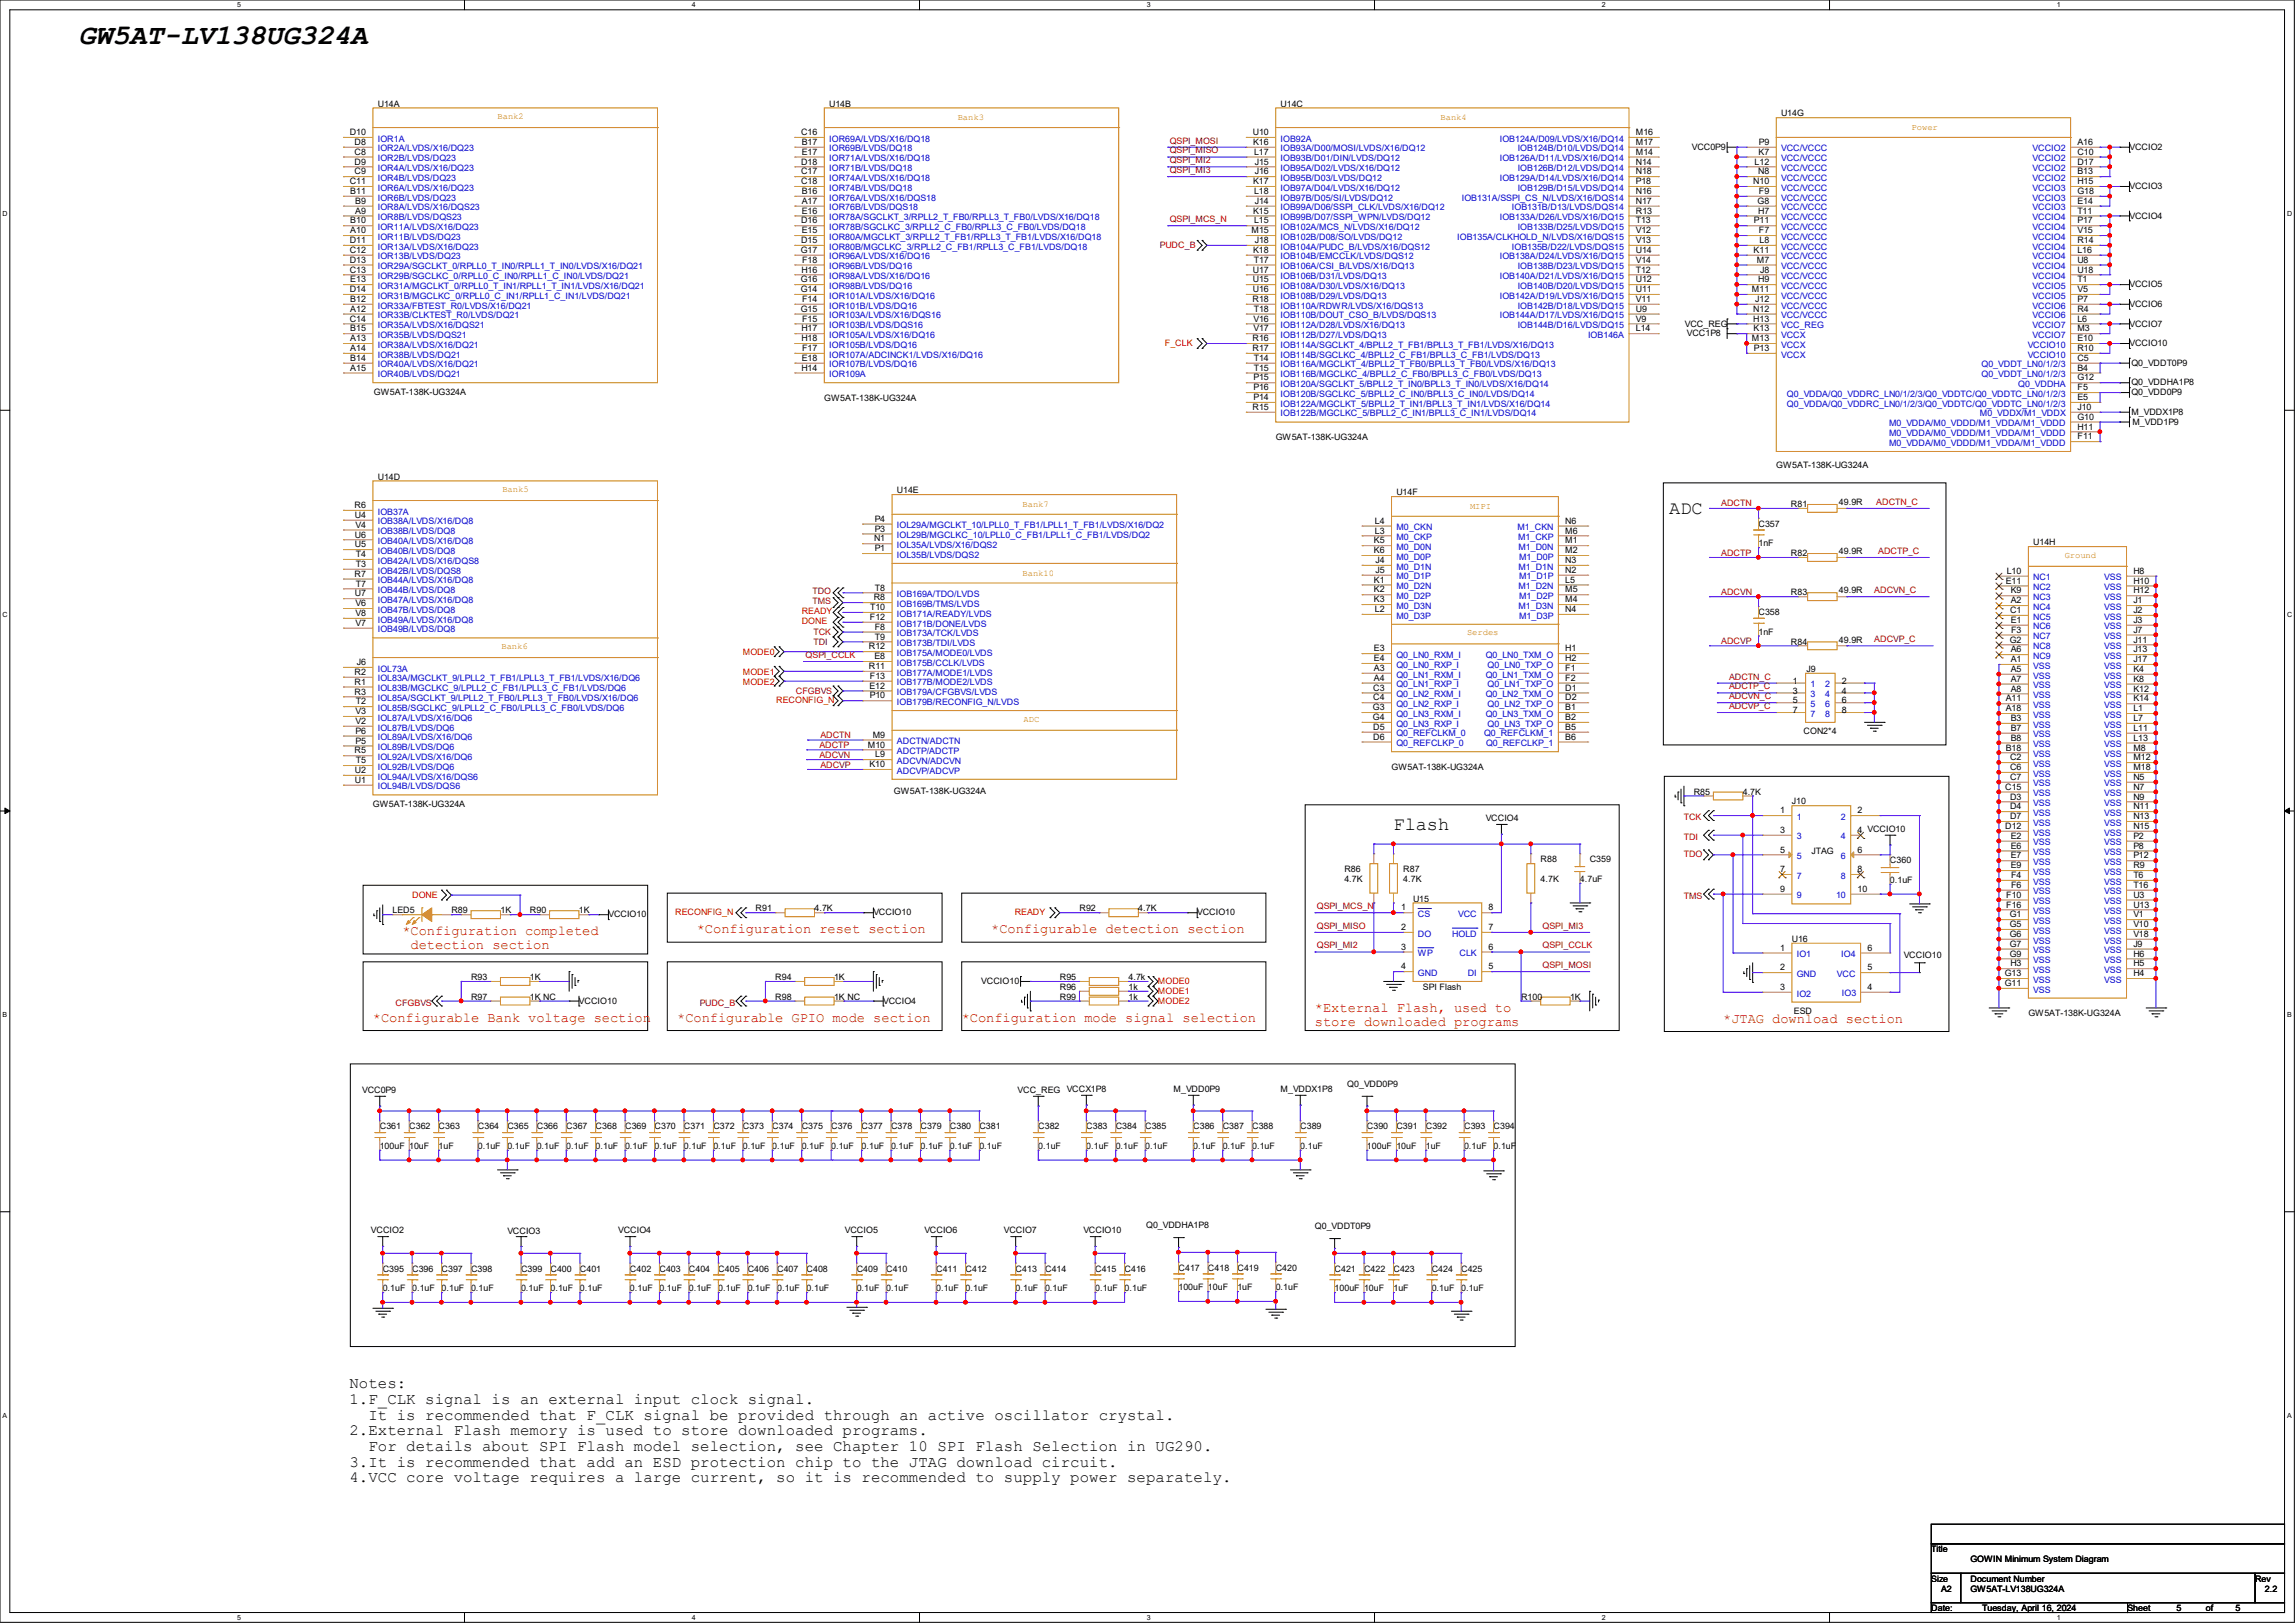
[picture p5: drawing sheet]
<svg xmlns="http://www.w3.org/2000/svg" width="297mm" height="210mm" viewBox="0 0 297 210" stroke-linecap="round" stroke-linejoin="round" font-family="sans-serif">
<defs><g id="words">
<text font-size="3.7" x="10.2" y="5.6">GW5AT-LV138UG324A</text>
<g font-size="2.4">
<text x="216" y="66.5">ADC</text>
<text x="180.3" y="107.4">Flash</text>
</g>
<g font-size="2">
<text x="45.2" y="179.6">Notes:</text>
<text x="45.2" y="181.7">1.F_CLK signal is an external input clock signal.</text>
<text x="45.2" y="185.7">2.External Flash memory is used to store downloaded programs.</text>
<text x="47.7" y="183.7">It is recommended that F_CLK signal be provided through an active oscillator crystal.</text>
<text x="45.2" y="189.8">3.It is recommended that add an ESD protection chip to the JTAG download circuit.</text>
<text x="45.2" y="191.8">4.VCC core voltage requires a large current, so it is recommended to supply power separately.</text>
<text x="47.7" y="187.7">For details about SPI Flash model selection, see Chapter 10 SPI Flash Selection in UG290.</text>
</g>
<g font-size="1.8" fill="#f00">
<text x="52.1" y="121">*Configuration completed</text>
<text x="53.1" y="122.8">detection section</text>
<text x="90.2" y="120.8">*Configuration reset section</text>
<text x="128.3" y="120.8">*Configurable detection section</text>
<text x="170.2" y="130.9">*External Flash, used to</text>
<text x="48.3" y="132.2">*Configurable Bank voltage section</text>
<text x="87.6" y="132.2">*Configurable GPIO mode section</text>
<text x="124.5" y="132.2">*Configuration mode signal selection</text>
<text x="170.2" y="132.7">store downloaded programs</text>
<text x="223" y="132.3">*JTAG download section</text>
</g>
<g font-size="1.1">
<text x="45.3" y="17.5">D10</text>
<text x="48.9" y="13.8">U14A</text>
<text x="103.7" y="17.5">C16</text>
<text x="107.3" y="13.8">U14B</text>
<text x="162.1" y="17.5">U10</text>
<text x="165.7" y="13.8">U14C</text>
<text x="211.7" y="17.5">M16</text>
<text x="230.5" y="15.1">U14G</text>
<text x="45.3" y="23.8">C11</text>
<text x="45.9" y="18.8">D8</text>
<text x="45.9" y="20">C8</text>
<text x="45.9" y="21.3">D9</text>
<text x="45.9" y="22.6">C9</text>
<text x="103.7" y="21.3">D18</text>
<text x="103.7" y="22.6">C17</text>
<text x="103.7" y="23.8">C18</text>
<text x="103.8" y="18.8">B17</text>
<text x="103.8" y="20">E17</text>
<text x="162.2" y="18.8">K16</text>
<text x="162.2" y="23.8">K17</text>
<text x="162.3" y="20">L17</text>
<text x="162.4" y="21.3">J15</text>
<text x="162.4" y="22.6">J16</text>
<text x="211.7" y="18.8">M17</text>
<text x="211.7" y="20">M14</text>
<text x="211.7" y="21.3">N14</text>
<text x="211.7" y="22.6">N18</text>
<text x="211.7" y="23.8">P18</text>
<text x="218.9" y="19.4">VCC0P9</text>
<text x="226.9" y="23.8">N10</text>
<text x="227.1" y="21.3">L12</text>
<text x="227.5" y="22.6">N8</text>
<text x="227.6" y="20">K7</text>
<text x="227.6" y="18.8">P9</text>
<text x="268.9" y="18.8">A16</text>
<text x="268.9" y="20">C10</text>
<text x="268.9" y="21.3">D17</text>
<text x="268.9" y="22.6">B13</text>
<text x="268.9" y="23.8">H15</text>
<text x="275.6" y="19.4">VCCIO2</text>
<text x="45.3" y="28.9">B10</text>
<text x="45.3" y="25.1">B11</text>
<text x="46" y="26.4">B9</text>
<text x="46" y="27.6">A9</text>
<text x="103.7" y="28.9">D16</text>
<text x="103.8" y="25.1">B16</text>
<text x="103.8" y="26.4">A17</text>
<text x="103.8" y="27.6">E16</text>
<text x="162.2" y="27.6">K15</text>
<text x="162.3" y="28.9">L15</text>
<text x="162.3" y="25.1">L18</text>
<text x="162.4" y="26.4">J14</text>
<text x="211.7" y="25.1">N16</text>
<text x="211.7" y="26.4">N17</text>
<text x="211.7" y="27.6">R13</text>
<text x="211.7" y="28.9">T13</text>
<text x="227" y="28.9">P11</text>
<text x="227.5" y="26.4">G8</text>
<text x="227.5" y="27.6">H7</text>
<text x="227.6" y="25.1">F9</text>
<text x="268.9" y="25.1">G18</text>
<text x="268.9" y="26.4">E14</text>
<text x="268.9" y="27.6">T11</text>
<text x="268.9" y="28.9">P17</text>
<text x="275.6" y="24.5">VCCIO3</text>
<text x="275.6" y="28.3">VCCIO4</text>
<text x="45.3" y="31.5">D11</text>
<text x="45.3" y="32.7">C12</text>
<text x="45.3" y="34">D13</text>
<text x="45.3" y="35.3">C13</text>
<text x="45.3" y="30.2">A10</text>
<text x="103.6" y="32.7">G17</text>
<text x="103.7" y="31.5">D15</text>
<text x="103.7" y="35.3">H16</text>
<text x="103.8" y="30.2">E15</text>
<text x="103.8" y="34">F18</text>
<text x="162" y="30.2">M15</text>
<text x="162.1" y="35.3">U17</text>
<text x="162.2" y="32.7">K18</text>
<text x="162.3" y="34">T17</text>
<text x="162.4" y="31.5">J18</text>
<text x="211.7" y="30.2">V12</text>
<text x="211.7" y="31.5">V13</text>
<text x="211.7" y="32.7">U14</text>
<text x="211.7" y="34">V14</text>
<text x="211.7" y="35.3">T12</text>
<text x="226.9" y="32.7">K11</text>
<text x="227.4" y="34">M7</text>
<text x="227.6" y="30.2">F7</text>
<text x="227.7" y="31.5">L8</text>
<text x="227.8" y="35.3">J8</text>
<text x="268.9" y="30.2">V15</text>
<text x="268.9" y="31.5">R14</text>
<text x="268.9" y="32.7">L16</text>
<text x="268.9" y="34">U8</text>
<text x="268.9" y="35.3">U18</text>
<text x="45.3" y="37.8">D14</text>
<text x="45.3" y="41.6">C14</text>
<text x="45.3" y="36.5">E13</text>
<text x="45.3" y="39.1">B12</text>
<text x="45.3" y="40.3">A12</text>
<text x="103.6" y="36.5">G16</text>
<text x="103.6" y="37.8">G14</text>
<text x="103.6" y="40.3">G15</text>
<text x="103.8" y="39.1">F14</text>
<text x="103.8" y="41.6">F15</text>
<text x="162.1" y="39.1">R18</text>
<text x="162.1" y="36.5">U15</text>
<text x="162.1" y="37.8">U16</text>
<text x="162.2" y="41.6">V16</text>
<text x="162.3" y="40.3">T18</text>
<text x="211.7" y="36.5">U12</text>
<text x="211.7" y="37.8">U11</text>
<text x="211.7" y="39.1">V11</text>
<text x="211.7" y="40.3">U9</text>
<text x="211.7" y="41.6">V9</text>
<text x="226.7" y="37.8">M11</text>
<text x="226.9" y="40.3">N12</text>
<text x="226.9" y="41.6">H13</text>
<text x="227.2" y="39.1">J12</text>
<text x="227.5" y="36.5">H9</text>
<text x="268.9" y="36.5">T1</text>
<text x="268.9" y="37.8">V5</text>
<text x="268.9" y="39.1">P7</text>
<text x="268.9" y="40.3">R4</text>
<text x="268.9" y="41.6">L6</text>
<text x="275.6" y="37.2">VCCIO5</text>
<text x="275.6" y="39.7">VCCIO6</text>
<text x="45.3" y="42.9">B15</text>
<text x="45.3" y="44.2">A13</text>
<text x="45.3" y="45.4">A14</text>
<text x="45.3" y="46.7">B14</text>
<text x="45.3" y="48">A15</text>
<text x="103.7" y="42.9">H17</text>
<text x="103.7" y="44.2">H18</text>
<text x="103.7" y="48">H14</text>
<text x="103.8" y="46.7">E18</text>
<text x="103.8" y="45.4">F17</text>
<text x="162.1" y="44.2">R16</text>
<text x="162.1" y="45.4">R17</text>
<text x="162.2" y="42.9">V17</text>
<text x="162.3" y="46.7">T14</text>
<text x="162.3" y="48">T15</text>
<text x="211.7" y="42.9">L14</text>
<text x="218.1" y="42.2">VCC_REG</text>
<text x="218.3" y="43.5">VCC1P8</text>
<text x="226.7" y="44.2">M13</text>
<text x="226.9" y="42.9">K13</text>
<text x="227" y="45.4">P13</text>
<text x="268.9" y="42.9">M3</text>
<text x="268.9" y="45.4">R10</text>
<text x="268.9" y="44.2">E10</text>
<text x="268.9" y="46.7">C5</text>
<text x="268.9" y="48">B4</text>
<text x="275.6" y="42.2">VCCIO7</text>
<text x="275.6" y="44.8">VCCIO10</text>
<text x="275.8" y="47.3">Q0_VDDT0P9</text>
<text x="48.4" y="51.1">GW5AT-138K-UG324A</text>
<text x="106.7" y="51.9">GW5AT-138K-UG324A</text>
<text x="162.1" y="53">R15</text>
<text x="162.2" y="49.2">P15</text>
<text x="162.2" y="50.5">P16</text>
<text x="162.2" y="51.8">P14</text>
<text x="268.9" y="53">J10</text>
<text x="268.9" y="51.8">E5</text>
<text x="268.9" y="50.5">F5</text>
<text x="268.9" y="49.2">G12</text>
<text x="275.8" y="49.9">Q0_VDDHA1P8</text>
<text x="275.8" y="51.1">Q0_VDD0P9</text>
<text x="275.8" y="53.7">M_VDDX1P8</text>
<text x="165.1" y="57">GW5AT-138K-UG324A</text>
<text x="268.9" y="55.6">H11</text>
<text x="268.9" y="54.3">G10</text>
<text x="268.9" y="56.9">F11</text>
<text x="276" y="55">M_VDD1P9</text>
<text x="45.9" y="65.7">R6</text>
<text x="48.9" y="62.1">U14D</text>
<text x="116.1" y="63.8">U14E</text>
<text x="180.7" y="64.1">U14F</text>
<text x="229.9" y="60.5">GW5AT-138K-UG324A</text>
<text x="231.8" y="65.6">R81</text>
<text x="238" y="65.4">49.9R</text>
<text x="45.9" y="67">U4</text>
<text x="45.9" y="69.6">U6</text>
<text x="45.9" y="70.8">U5</text>
<text x="46" y="68.3">V4</text>
<text x="113.1" y="70.1">N1</text>
<text x="113.2" y="67.5">P4</text>
<text x="113.2" y="68.8">P3</text>
<text x="113.2" y="71.3">P1</text>
<text x="177.8" y="70.3">K5</text>
<text x="177.8" y="71.6">K6</text>
<text x="177.9" y="67.8">L4</text>
<text x="177.9" y="69">L3</text>
<text x="202.6" y="67.8">N6</text>
<text x="202.6" y="69">M6</text>
<text x="202.6" y="70.3">M1</text>
<text x="202.6" y="71.6">M2</text>
<text x="227.6" y="68.2">C357</text>
<text x="227.6" y="70.7">1nF</text>
<text x="231.8" y="72">R82</text>
<text x="238" y="71.7">49.9R</text>
<text x="263.1" y="70.6">U14H</text>
<text x="45.9" y="74.6">R7</text>
<text x="45.9" y="77.2">U7</text>
<text x="46.1" y="72.1">T4</text>
<text x="46.1" y="73.4">T3</text>
<text x="46.1" y="75.9">T7</text>
<text x="113.1" y="77.7">R8</text>
<text x="113.2" y="76.4">T8</text>
<text x="177.8" y="75.4">K1</text>
<text x="177.8" y="76.7">K2</text>
<text x="177.8" y="77.9">K3</text>
<text x="178" y="72.9">J4</text>
<text x="178" y="74.1">J5</text>
<text x="202.6" y="72.9">N3</text>
<text x="202.6" y="74.1">N2</text>
<text x="202.6" y="75.4">L5</text>
<text x="202.6" y="76.7">M5</text>
<text x="202.6" y="77.9">M4</text>
<text x="231.8" y="77">R83</text>
<text x="238" y="76.8">49.9R</text>
<text x="259.6" y="75.5">E11</text>
<text x="259.7" y="74.3">L10</text>
<text x="260.2" y="76.8">K9</text>
<text x="276.1" y="74.3">H8</text>
<text x="276.1" y="75.5">H10</text>
<text x="276.1" y="76.8">H12</text>
<text x="46" y="78.4">V6</text>
<text x="46" y="79.7">V8</text>
<text x="46" y="81">V7</text>
<text x="112.6" y="80.2">F12</text>
<text x="112.6" y="79">T10</text>
<text x="113.2" y="81.5">F8</text>
<text x="113.2" y="82.8">T9</text>
<text x="177.9" y="79.2">L2</text>
<text x="202.6" y="79.2">N4</text>
<text x="227.6" y="79.6">C358</text>
<text x="227.6" y="82.1">1nF</text>
<text x="231.8" y="83.4">R84</text>
<text x="238" y="83.1">49.9R</text>
<text x="260.1" y="83.1">G2</text>
<text x="260.1" y="79.3">C1</text>
<text x="260.2" y="78.1">A2</text>
<text x="260.2" y="80.6">E1</text>
<text x="260.3" y="81.9">F3</text>
<text x="276.1" y="78.1">J1</text>
<text x="276.1" y="79.3">J2</text>
<text x="276.1" y="80.6">J3</text>
<text x="276.1" y="81.9">J7</text>
<text x="276.1" y="83.1">J11</text>
<text x="45.9" y="87.3">R2</text>
<text x="45.9" y="88.6">R1</text>
<text x="45.9" y="89.9">R3</text>
<text x="46.2" y="86.1">J6</text>
<text x="112.4" y="84">R12</text>
<text x="112.4" y="86.6">R11</text>
<text x="112.5" y="89.1">E12</text>
<text x="112.6" y="87.8">F13</text>
<text x="113.2" y="85.3">E8</text>
<text x="177.7" y="89.4">C3</text>
<text x="177.8" y="85.6">E4</text>
<text x="177.8" y="86.8">A3</text>
<text x="177.8" y="88.1">A4</text>
<text x="177.8" y="84.3">E3</text>
<text x="202.6" y="84.3">H1</text>
<text x="202.6" y="85.6">H2</text>
<text x="202.6" y="86.8">F1</text>
<text x="202.6" y="88.1">F2</text>
<text x="202.6" y="89.4">D1</text>
<text x="232" y="88.5">1</text>
<text x="232" y="89.7">3</text>
<text x="233.8" y="87">J9</text>
<text x="238.4" y="88.5">2</text>
<text x="238.4" y="89.7">4</text>
<text x="260.2" y="85.7">A1</text>
<text x="260.2" y="87">A5</text>
<text x="260.2" y="88.2">A7</text>
<text x="260.2" y="89.5">A8</text>
<text x="260.2" y="84.4">A6</text>
<text x="276.1" y="84.4">J13</text>
<text x="276.1" y="85.7">J17</text>
<text x="276.1" y="87">K4</text>
<text x="276.1" y="88.2">K8</text>
<text x="276.1" y="89.5">K12</text>
<text x="46" y="92.4">V3</text>
<text x="46" y="93.7">V2</text>
<text x="46" y="95">P6</text>
<text x="46.1" y="91.1">T2</text>
<text x="112.6" y="90.4">P10</text>
<text x="112.9" y="95.5">M9</text>
<text x="177.7" y="91.9">G3</text>
<text x="177.7" y="93.2">G4</text>
<text x="177.7" y="90.6">C4</text>
<text x="177.7" y="94.4">D5</text>
<text x="177.7" y="95.7">D6</text>
<text x="202.6" y="90.6">D2</text>
<text x="202.6" y="91.9">B1</text>
<text x="202.6" y="93.2">B2</text>
<text x="202.6" y="94.4">B5</text>
<text x="202.6" y="95.7">B6</text>
<text x="232" y="91">5</text>
<text x="232" y="92.3">7</text>
<text x="233.4" y="95">CON2*4</text>
<text x="238.4" y="91">6</text>
<text x="238.4" y="92.3">8</text>
<text x="259.6" y="90.8">A11</text>
<text x="259.6" y="92">A18</text>
<text x="260.2" y="93.3">B3</text>
<text x="260.2" y="94.6">B7</text>
<text x="260.2" y="95.8">B8</text>
<text x="276.1" y="90.8">K14</text>
<text x="276.1" y="92">L1</text>
<text x="276.1" y="93.3">L7</text>
<text x="276.1" y="94.6">L11</text>
<text x="276.1" y="95.8">L13</text>
<text x="45.9" y="97.5">R5</text>
<text x="45.9" y="100">U2</text>
<text x="45.9" y="101.3">U1</text>
<text x="46" y="96.2">P5</text>
<text x="46.1" y="98.8">T5</text>
<text x="112.3" y="96.7">M10</text>
<text x="112.5" y="99.3">K10</text>
<text x="113.3" y="98">L9</text>
<text x="180.1" y="99.7">GW5AT-138K-UG324A</text>
<text x="259.6" y="97.1">B18</text>
<text x="260.1" y="98.4">C2</text>
<text x="260.1" y="99.7">C6</text>
<text x="260.1" y="100.9">C7</text>
<text x="276.1" y="97.1">M8</text>
<text x="276.1" y="98.4">M12</text>
<text x="276.1" y="99.7">M18</text>
<text x="276.1" y="100.9">N5</text>
<text x="48.3" y="104.5">GW5AT-138K-UG324A</text>
<text x="115.7" y="102.7">GW5AT-138K-UG324A</text>
<text x="192.3" y="106.3">VCCIO4</text>
<text x="219.2" y="102.8">R85</text>
<text x="225.5" y="102.8">4.7K</text>
<text x="230.4" y="105.2">1</text>
<text x="230.4" y="107.8">3</text>
<text x="231.9" y="104.1">J10</text>
<text x="240.4" y="105.2">2</text>
<text x="240.4" y="107.8">4 VCCIO10</text>
<text x="259.5" y="102.2">C15</text>
<text x="259.5" y="107.3">D12</text>
<text x="260.1" y="103.5">D3</text>
<text x="260.1" y="104.7">D4</text>
<text x="260.1" y="106">D7</text>
<text x="276.1" y="102.2">N7</text>
<text x="276.1" y="103.5">N9</text>
<text x="276.1" y="104.7">N11</text>
<text x="276.1" y="106">N13</text>
<text x="276.1" y="107.3">N15</text>
<text x="174" y="112.9">R86</text>
<text x="181.6" y="112.9">R87</text>
<text x="199.4" y="111.6">R88</text>
<text x="205.7" y="111.6">C359</text>
<text x="230.4" y="110.3">5</text>
<text x="230.4" y="112.9">7</text>
<text x="234.4" y="110.5">JTAG</text>
<text x="240.4" y="110.3">6</text>
<text x="240.4" y="112.9">8</text>
<text x="244.6" y="111.7">C360</text>
<text x="260.2" y="108.5">E2</text>
<text x="260.2" y="109.8">E6</text>
<text x="260.2" y="111.1">E7</text>
<text x="260.2" y="112.4">E9</text>
<text x="260.3" y="113.6">F4</text>
<text x="276.1" y="108.5">P2</text>
<text x="276.1" y="109.8">P8</text>
<text x="276.1" y="111.1">P12</text>
<text x="276.1" y="112.4">R9</text>
<text x="276.1" y="113.6">T6</text>
<text x="50.8" y="118.2">LED5</text>
<text x="58.4" y="118.2">R89</text>
<text x="64.8" y="118.2">1K</text>
<text x="68.6" y="118.2">R90</text>
<text x="74.9" y="118.2">1K</text>
<text x="78.7" y="118.7">VCCIO10</text>
<text x="97.8" y="117.9">R91</text>
<text x="105.4" y="117.9">4.7K</text>
<text x="113" y="118.5">VCCIO10</text>
<text x="139.7" y="117.9">R92</text>
<text x="147.3" y="117.9">4.7K</text>
<text x="154.9" y="118.5">VCCIO10</text>
<text x="174" y="114.1">4.7K</text>
<text x="181.4" y="117.8">1</text>
<text x="181.6" y="114.1">4.7K</text>
<text x="182.9" y="116.7">U15</text>
<text x="192.7" y="117.8">8</text>
<text x="199.4" y="114.1">4.7K</text>
<text x="204.5" y="114.1">4.7uF</text>
<text x="230.4" y="115.4">9</text>
<text x="240.4" y="115.4">10</text>
<text x="244.6" y="114.3">0.1uF</text>
<text x="259.6" y="116.2">F10</text>
<text x="259.6" y="117.4">F16</text>
<text x="260.1" y="118.7">G1</text>
<text x="260.1" y="120">G5</text>
<text x="260.3" y="114.9">F6</text>
<text x="276.1" y="114.9">T16</text>
<text x="276.1" y="116.2">U3</text>
<text x="276.1" y="117.4">U13</text>
<text x="276.1" y="118.7">V1</text>
<text x="276.1" y="120">V10</text>
<text x="181.4" y="120.4">2</text>
<text x="181.4" y="122.9">3</text>
<text x="181.4" y="125.4">4</text>
<text x="192.7" y="125.4">5</text>
<text x="192.7" y="122.9">6</text>
<text x="192.7" y="120.4">7</text>
<text x="230.4" y="125.6">2</text>
<text x="230.4" y="123">1</text>
<text x="231.9" y="121.9">U16</text>
<text x="241.7" y="125.6">5</text>
<text x="241.7" y="123">6</text>
<text x="246.4" y="123.9">VCCIO10</text>
<text x="260.1" y="121.2">G6</text>
<text x="260.1" y="122.5">G7</text>
<text x="260.1" y="123.8">G9</text>
<text x="260.2" y="125.1">H3</text>
<text x="276.1" y="125.1">H5</text>
<text x="276.1" y="123.8">H6</text>
<text x="276.1" y="121.2">V18</text>
<text x="276.1" y="122.5">J9</text>
<text x="61" y="126.8">R93</text>
<text x="61" y="129.4">R97</text>
<text x="68.6" y="126.8">1K</text>
<text x="68.6" y="129.4">1K NC</text>
<text x="74.9" y="129.9">VCCIO10</text>
<text x="100.3" y="126.8">R94</text>
<text x="100.3" y="129.4">R98</text>
<text x="107.9" y="126.8">1K</text>
<text x="107.9" y="129.4">1K NC</text>
<text x="114.3" y="129.9">VCCIO4</text>
<text x="127" y="127.3">VCCIO10</text>
<text x="137.2" y="129.4">R99</text>
<text x="137.2" y="126.8">R95</text>
<text x="137.2" y="128.1">R96</text>
<text x="146" y="129.4">1k</text>
<text x="146" y="126.8">4.7k</text>
<text x="146" y="128.1">1k</text>
<text x="184.1" y="128.1">SPI Flash</text>
<text x="196.8" y="129.4">R100</text>
<text x="203.2" y="129.4">1K</text>
<text x="230.4" y="128.1">3</text>
<text x="232.2" y="131.2">ESD</text>
<text x="241.7" y="128.1">4</text>
<text x="259.5" y="127.6">G11</text>
<text x="259.5" y="126.3">G13</text>
<text x="262.5" y="131.5">GW5AT-138K-UG324A</text>
<text x="276.1" y="126.3">H4</text>
<text x="46.9" y="141.4">VCC0P9</text>
<text x="131.7" y="141.4">VCC_REG VCCX1P8</text>
<text x="151.9" y="141.3">M_VDD0P9</text>
<text x="165.7" y="141.3">M_VDDX1P8</text>
<text x="174.4" y="140.7">Q0_VDD0P9</text>
<text x="49.1" y="146.1">C361</text>
<text x="49.1" y="148.7">100uF 10uF</text>
<text x="53" y="146.1">C362</text>
<text x="56.8" y="146.1">C363</text>
<text x="56.8" y="148.7">1uF</text>
<text x="61.8" y="146.1">C364</text>
<text x="61.8" y="148.7">0.1uF</text>
<text x="65.7" y="146.1">C365</text>
<text x="65.7" y="148.7">0.1uF</text>
<text x="69.5" y="146.1">C366</text>
<text x="69.5" y="148.7">0.1uF</text>
<text x="73.3" y="146.1">C367</text>
<text x="73.3" y="148.7">0.1uF</text>
<text x="77.1" y="146.1">C368</text>
<text x="77.1" y="148.7">0.1uF</text>
<text x="80.9" y="146.1">C369</text>
<text x="80.9" y="148.7">0.1uF</text>
<text x="84.7" y="146.1">C370</text>
<text x="84.7" y="148.7">0.1uF</text>
<text x="88.5" y="146.1">C371</text>
<text x="88.5" y="148.7">0.1uF</text>
<text x="92.3" y="146.1">C372</text>
<text x="92.3" y="148.7">0.1uF</text>
<text x="96.1" y="146.1">C373</text>
<text x="96.1" y="148.7">0.1uF</text>
<text x="99.9" y="146.1">C374</text>
<text x="99.9" y="148.7">0.1uF</text>
<text x="103.8" y="146.1">C375</text>
<text x="103.8" y="148.7">0.1uF</text>
<text x="107.6" y="146.1">C376</text>
<text x="107.6" y="148.7">0.1uF</text>
<text x="111.5" y="146.1">C377</text>
<text x="111.5" y="148.7">0.1uF</text>
<text x="115.3" y="146.1">C378</text>
<text x="115.3" y="148.7">0.1uF</text>
<text x="119.1" y="146.1">C379</text>
<text x="119.1" y="148.7">0.1uF</text>
<text x="122.9" y="146.1">C380</text>
<text x="122.9" y="148.7">0.1uF</text>
<text x="126.7" y="146.1">C381</text>
<text x="126.7" y="148.7">0.1uF</text>
<text x="134.4" y="146.1">C382</text>
<text x="134.4" y="148.7">0.1uF</text>
<text x="140.6" y="146.1">C383</text>
<text x="140.6" y="148.7">0.1uF</text>
<text x="144.4" y="146.1">C384</text>
<text x="144.4" y="148.7">0.1uF</text>
<text x="148.2" y="146.1">C385</text>
<text x="148.2" y="148.7">0.1uF</text>
<text x="154.4" y="146.1">C386</text>
<text x="154.4" y="148.7">0.1uF</text>
<text x="158.2" y="146.1">C387</text>
<text x="158.2" y="148.7">0.1uF</text>
<text x="162" y="146.1">C388</text>
<text x="162" y="148.7">0.1uF</text>
<text x="168.3" y="146.1">C389</text>
<text x="168.3" y="148.7">0.1uF</text>
<text x="176.9" y="146.1">C390</text>
<text x="176.9" y="148.7">100uF 10uF</text>
<text x="180.7" y="146.1">C391</text>
<text x="184.5" y="146.1">C392</text>
<text x="184.5" y="148.7">1uF</text>
<text x="189.5" y="146.1">C393</text>
<text x="189.5" y="148.7">0.1uF</text>
<text x="193.3" y="146.1">C394</text>
<text x="193.3" y="148.7">0.1uF</text>
<text x="48" y="159.6">VCCIO2</text>
<text x="65.7" y="159.7">VCCIO3</text>
<text x="80" y="159.6">VCCIO4</text>
<text x="109.3" y="159.6">VCCIO5</text>
<text x="119.6" y="159.6">VCCIO6</text>
<text x="129.9" y="159.6">VCCIO7</text>
<text x="140.2" y="159.6">VCCIO10</text>
<text x="148.3" y="159">Q0_VDDHA1P8</text>
<text x="170.2" y="159.1">Q0_VDDT0P9</text>
<text x="49.5" y="164.6">C395</text>
<text x="49.5" y="167.1">0.1uF</text>
<text x="53.3" y="164.6">C396</text>
<text x="53.3" y="167.1">0.1uF</text>
<text x="57.1" y="164.6">C397</text>
<text x="57.1" y="167.1">0.1uF</text>
<text x="61" y="164.6">C398</text>
<text x="61" y="167.1">0.1uF</text>
<text x="67.4" y="164.6">C399</text>
<text x="67.4" y="167.1">0.1uF</text>
<text x="71.2" y="164.6">C400</text>
<text x="71.2" y="167.1">0.1uF</text>
<text x="75.1" y="164.6">C401</text>
<text x="75.1" y="167.1">0.1uF</text>
<text x="81.5" y="164.6">C402</text>
<text x="81.5" y="167.1">0.1uF</text>
<text x="85.3" y="164.6">C403</text>
<text x="85.3" y="167.1">0.1uF</text>
<text x="89.2" y="164.6">C404</text>
<text x="89.2" y="167.1">0.1uF</text>
<text x="93" y="164.6">C405</text>
<text x="93" y="167.1">0.1uF</text>
<text x="96.8" y="164.6">C406</text>
<text x="96.8" y="167.1">0.1uF</text>
<text x="100.6" y="164.6">C407</text>
<text x="100.6" y="167.1">0.1uF</text>
<text x="104.4" y="164.6">C408</text>
<text x="104.4" y="167.1">0.1uF</text>
<text x="110.9" y="164.6">C409</text>
<text x="110.9" y="167.1">0.1uF</text>
<text x="114.7" y="164.6">C410</text>
<text x="114.7" y="167.1">0.1uF</text>
<text x="121.2" y="164.6">C411</text>
<text x="121.2" y="167.1">0.1uF</text>
<text x="125" y="164.6">C412</text>
<text x="125" y="167.1">0.1uF</text>
<text x="131.4" y="164.6">C413</text>
<text x="131.4" y="167.1">0.1uF</text>
<text x="135.3" y="164.6">C414</text>
<text x="135.3" y="167.1">0.1uF</text>
<text x="141.7" y="164.6">C415</text>
<text x="141.7" y="167.1">0.1uF</text>
<text x="145.5" y="164.6">C416</text>
<text x="145.5" y="167.1">0.1uF</text>
<text x="152.5" y="164.4">C417</text>
<text x="152.5" y="167">100uF 10uF</text>
<text x="156.3" y="164.4">C418</text>
<text x="160.1" y="164.4">C419</text>
<text x="160.1" y="167">1uF</text>
<text x="165.1" y="164.4">C420</text>
<text x="165.1" y="167">0.1uF</text>
<text x="172.7" y="164.6">C421</text>
<text x="172.7" y="167.1">100uF 10uF</text>
<text x="176.5" y="164.6">C422</text>
<text x="180.3" y="164.6">C423</text>
<text x="180.3" y="167.1">1uF</text>
<text x="185.3" y="164.6">C424</text>
<text x="185.3" y="167.1">0.1uF</text>
<text x="189.1" y="164.6">C425</text>
<text x="189.1" y="167.1">0.1uF</text>
<text x="249.9" y="200.9">Title</text>
<text x="255" y="202.1">GOWIN Minimum System Diagram</text>
<text x="249.9" y="204.7">Size</text>
<text x="249.9" y="208.5">Date:</text>
<text x="251.2" y="206">A2</text>
<text x="255" y="204.7">Document Number</text>
<text x="255" y="206">GW5AT-LV138UG324A</text>
<text x="256.5" y="208.5">Tuesday, April 16, 2024</text>
<text x="275.3" y="208.5">Sheet</text>
<text x="281.7" y="208.5">5</text>
<text x="285.5" y="208.5">of</text>
<text x="289.3" y="208.5">5</text>
<text x="291.8" y="204.7">Rev</text>
<text x="293.1" y="206">2.2</text>
</g>
<g font-size="1.1" fill="#cc8006">
<text x="64.4" y="15.5">Bank2</text>
<text x="124" y="15.6">Bank3</text>
<text x="186.4" y="15.6">Bank4</text>
<text x="247.4" y="16.8">Power</text>
<text x="65" y="63.7">Bank5</text>
<text x="132.3" y="65.6">Bank7</text>
<text x="190.2" y="65.9">MIPI</text>
<text x="132.3" y="74.5">Bank10</text>
<text x="267.2" y="72.2">Ground</text>
<text x="189.9" y="82.1">Serdes</text>
<text x="64.9" y="84">Bank6</text>
<text x="132.5" y="93.4">ADC</text>
</g>
<g font-size="1.1" fill="#00c">
<text x="48.9" y="18.3">IOR1A</text>
<text x="48.9" y="19.6">IOR2A/LVDS/X16/DQ23</text>
<text x="48.9" y="20.9">IOR2B/LVDS/DQ23</text>
<text x="48.9" y="22.1">IOR4A/LVDS/X16/DQ23</text>
<text x="48.9" y="23.4">IOR4B/LVDS/DQ23</text>
<text x="107.3" y="19.6">IOR69B/LVDS/DQ18</text>
<text x="107.3" y="20.9">IOR71A/LVDS/X16/DQ18</text>
<text x="107.3" y="22.1">IOR71B/LVDS/DQ18</text>
<text x="107.3" y="23.4">IOR74A/LVDS/X16/DQ18</text>
<text x="107.3" y="18.3">IOR69A/LVDS/X16/DQ18</text>
<text x="165.7" y="18.3">IOB92A</text>
<text x="165.7" y="19.6">IOB93A/D00/MOSI/LVDS/X16/DQ12</text>
<text x="165.7" y="20.9">IOB93B/D01/DIN/LVDS/DQ12</text>
<text x="165.7" y="22.1">IOB95A/D02/LVDS/X16/DQ12</text>
<text x="165.7" y="23.4">IOB95B/D03/LVDS/DQ12</text>
<text x="194.1" y="18.3">IOB124A/D09/LVDS/X16/DQ14</text>
<text x="194.1" y="20.9">IOB126A/D11/LVDS/X16/DQ14</text>
<text x="194.1" y="23.4">IOB129A/D14/LVDS/X16/DQ14</text>
<text x="196.4" y="19.6">IOB124B/D10/LVDS/DQ14</text>
<text x="196.4" y="22.1">IOB126B/D12/LVDS/DQ14</text>
<text x="230.5" y="19.6">VCC/VCCC</text>
<text x="230.5" y="20.9">VCC/VCCC</text>
<text x="230.5" y="22.1">VCC/VCCC</text>
<text x="230.5" y="23.4">VCC/VCCC</text>
<text x="263.1" y="19.6">VCCIO2</text>
<text x="263.1" y="20.9">VCCIO2</text>
<text x="263.1" y="22.1">VCCIO2</text>
<text x="263.1" y="23.4">VCCIO2</text>
<text x="48.9" y="29.8">IOR11A/LVDS/X16/DQ23</text>
<text x="48.9" y="24.7">IOR6A/LVDS/X16/DQ23</text>
<text x="48.9" y="26">IOR6B/LVDS/DQ23</text>
<text x="48.9" y="27.2">IOR8A/LVDS/X16/DQS23</text>
<text x="48.9" y="28.5">IOR8B/LVDS/DQS23</text>
<text x="107.3" y="24.7">IOR74B/LVDS/DQ18</text>
<text x="107.3" y="26">IOR76A/LVDS/X16/DQS18</text>
<text x="107.3" y="27.2">IOR76B/LVDS/DQS18</text>
<text x="107.3" y="28.5">IOR78A/SGCLKT_3/RPLL2_T_FB0/RPLL3_T_FB0/LVDS/X16/DQ18</text>
<text x="107.3" y="29.8">IOR78B/SGCLKC_3/RPLL2_C_FB0/RPLL3_C_FB0/LVDS/DQ18</text>
<text x="165.7" y="29.8">IOB102A/MCS_N/LVDS/X16/DQ12</text>
<text x="165.7" y="24.7">IOB97A/D04/LVDS/X16/DQ12</text>
<text x="165.7" y="26">IOB97B/D05/SI/LVDS/DQ12</text>
<text x="165.7" y="27.2">IOB99A/D06/SSPI_CLK/LVDS/X16/DQ12</text>
<text x="165.7" y="28.5">IOB99B/D07/SSPI_WPN/LVDS/DQ12</text>
<text x="189.2" y="26">IOB131A/SSPI_CS_N/LVDS/X16/DQS14</text>
<text x="194.1" y="28.5">IOB133A/D26/LVDS/X16/DQ15</text>
<text x="195.7" y="27.2">IOB131B/D13/LVDS/DQS14</text>
<text x="196.4" y="24.7">IOB129B/D15/LVDS/DQ14</text>
<text x="196.4" y="29.8">IOB133B/D25/LVDS/DQ15</text>
<text x="230.5" y="24.7">VCC/VCCC</text>
<text x="230.5" y="26">VCC/VCCC</text>
<text x="230.5" y="27.2">VCC/VCCC</text>
<text x="230.5" y="28.5">VCC/VCCC</text>
<text x="230.5" y="29.8">VCC/VCCC</text>
<text x="263.1" y="24.7">VCCIO3</text>
<text x="263.1" y="26">VCCIO3</text>
<text x="263.1" y="27.2">VCCIO3</text>
<text x="263.1" y="28.5">VCCIO4</text>
<text x="263.1" y="29.8">VCCIO4</text>
<text x="48.9" y="31">IOR11B/LVDS/DQ23</text>
<text x="48.9" y="32.3">IOR13A/LVDS/X16/DQ23</text>
<text x="48.9" y="33.6">IOR13B/LVDS/DQ23</text>
<text x="48.9" y="34.8">IOR29A/SGCLKT_0/RPLL0_T_IN0/RPLL1_T_IN0/LVDS/X16/DQ21</text>
<text x="107.3" y="31">IOR80A/MGCLKT_3/RPLL2_T_FB1/RPLL3_T_FB1/LVDS/X16/DQ18</text>
<text x="107.3" y="32.3">IOR80B/MGCLKC_3/RPLL2_C_FB1/RPLL3_C_FB1/LVDS/DQ18</text>
<text x="107.3" y="33.6">IOR96A/LVDS/X16/DQ16</text>
<text x="107.3" y="34.8">IOR96B/LVDS/DQ16</text>
<text x="165.7" y="31">IOB102B/D08/SO/LVDS/DQ12</text>
<text x="165.7" y="32.3">IOB104A/PUDC_B/LVDS/X16/DQS12</text>
<text x="165.7" y="33.6">IOB104B/EMCCLK/LVDS/DQS12</text>
<text x="165.7" y="34.8">IOB106A/CSI_B/LVDS/X16/DQ13</text>
<text x="188.6" y="31">IOB135A/CLKHOLD_N/LVDS/X16/DQS15</text>
<text x="194.1" y="33.6">IOB138A/D24/LVDS/X16/DQ15</text>
<text x="195.7" y="32.3">IOB135B/D22/LVDS/DQS15</text>
<text x="196.4" y="34.8">IOB138B/D23/LVDS/DQ15</text>
<text x="230.5" y="31">VCC/VCCC</text>
<text x="230.5" y="32.3">VCC/VCCC</text>
<text x="230.5" y="33.6">VCC/VCCC</text>
<text x="230.5" y="34.8">VCC/VCCC</text>
<text x="263.1" y="31">VCCIO4</text>
<text x="263.1" y="32.3">VCCIO4</text>
<text x="263.1" y="33.6">VCCIO4</text>
<text x="263.1" y="34.8">VCCIO4</text>
<text x="48.9" y="36.1">IOR29B/SGCLKC_0/RPLL0_C_IN0/RPLL1_C_IN0/LVDS/DQ21</text>
<text x="48.9" y="37.4">IOR31A/MGCLKT_0/RPLL0_T_IN1/RPLL1_T_IN1/LVDS/X16/DQ21</text>
<text x="48.9" y="38.7">IOR31B/MGCLKC_0/RPLL0_C_IN1/RPLL1_C_IN1/LVDS/DQ21</text>
<text x="48.9" y="39.9">IOR33A/FBTEST_R0/LVDS/X16/DQ21</text>
<text x="48.9" y="41.2">IOR33B/CLKTEST_R0/LVDS/DQ21</text>
<text x="107.3" y="36.1">IOR98A/LVDS/X16/DQ16</text>
<text x="107.3" y="37.4">IOR98B/LVDS/DQ16</text>
<text x="107.3" y="38.7">IOR101A/LVDS/X16/DQ16</text>
<text x="107.3" y="39.9">IOR101B/LVDS/DQ16</text>
<text x="107.3" y="41.2">IOR103A/LVDS/X16/DQS16</text>
<text x="165.7" y="36.1">IOB106B/D31/LVDS/DQ13</text>
<text x="165.7" y="37.4">IOB108A/D30/LVDS/X16/DQ13</text>
<text x="165.7" y="38.7">IOB108B/D29/LVDS/DQ13</text>
<text x="165.7" y="39.9">IOB110A/RDWR/LVDS/X16/DQS13</text>
<text x="165.7" y="41.2">IOB110B/DOUT_CSO_B/LVDS/DQS13</text>
<text x="194.1" y="36.1">IOB140A/D21/LVDS/X16/DQ15</text>
<text x="194.1" y="38.7">IOB142A/D19/LVDS/X16/DQ15</text>
<text x="194.1" y="41.2">IOB144A/D17/LVDS/X16/DQ15</text>
<text x="196.4" y="37.4">IOB140B/D20/LVDS/DQ15</text>
<text x="196.4" y="39.9">IOB142B/D18/LVDS/DQ15</text>
<text x="230.5" y="36.1">VCC/VCCC</text>
<text x="230.5" y="37.4">VCC/VCCC</text>
<text x="230.5" y="38.7">VCC/VCCC</text>
<text x="230.5" y="39.9">VCC/VCCC</text>
<text x="230.5" y="41.2">VCC/VCCC</text>
<text x="263.1" y="36.1">VCCIO4</text>
<text x="263.1" y="37.4">VCCIO5</text>
<text x="263.1" y="38.7">VCCIO5</text>
<text x="263.1" y="39.9">VCCIO6</text>
<text x="263.1" y="41.2">VCCIO6</text>
<text x="48.9" y="42.5">IOR35A/LVDS/X16/DQS21</text>
<text x="48.9" y="43.7">IOR35B/LVDS/DQS21</text>
<text x="48.9" y="45">IOR38A/LVDS/X16/DQ21</text>
<text x="48.9" y="46.3">IOR38B/LVDS/DQ21</text>
<text x="48.9" y="47.5">IOR40A/LVDS/X16/DQ21</text>
<text x="107.3" y="42.5">IOR103B/LVDS/DQS16</text>
<text x="107.3" y="43.7">IOR105A/LVDS/X16/DQ16</text>
<text x="107.3" y="45">IOR105B/LVDS/DQ16</text>
<text x="107.3" y="46.3">IOR107A/ADCINCK1/LVDS/X16/DQ16</text>
<text x="107.3" y="47.5">IOR107B/LVDS/DQ16</text>
<text x="165.7" y="42.5">IOB112A/D28/LVDS/X16/DQ13</text>
<text x="165.7" y="43.7">IOB112B/D27/LVDS/DQ13</text>
<text x="165.7" y="45">IOB114A/SGCLKT_4/BPLL2_T_FB1/BPLL3_T_FB1/LVDS/X16/DQ13</text>
<text x="165.7" y="46.3">IOB114B/SGCLKC_4/BPLL2_C_FB1/BPLL3_C_FB1/LVDS/DQ13</text>
<text x="165.7" y="47.5">IOB116A/MGCLKT_4/BPLL2_T_FB0/BPLL3_T_FB0/LVDS/X16/DQ13</text>
<text x="196.4" y="42.5">IOB144B/D16/LVDS/DQ15</text>
<text x="205.5" y="43.7">IOB146A</text>
<text x="230.5" y="42.5">VCC_REG</text>
<text x="230.5" y="43.7">VCCX</text>
<text x="230.5" y="45">VCCX</text>
<text x="230.5" y="46.3">VCCX</text>
<text x="256.4" y="47.5">Q0_VDDT_LN0/1/2/3</text>
<text x="262.4" y="46.3">VCCIO10</text>
<text x="262.4" y="45">VCCIO10</text>
<text x="263.1" y="43.7">VCCIO7</text>
<text x="263.1" y="42.5">VCCIO7</text>
<text x="48.9" y="48.8">IOR40B/LVDS/DQ21</text>
<text x="107.3" y="48.8">IOR109A</text>
<text x="165.7" y="48.8">IOB116B/MGCLKC_4/BPLL2_C_FB0/BPLL3_C_FB0/LVDS/DQ13</text>
<text x="165.7" y="50.1">IOB120A/SGCLKT_5/BPLL2_T_IN0/BPLL3_T_IN0/LVDS/X16/DQ14</text>
<text x="165.7" y="51.4">IOB120B/SGCLKC_5/BPLL2_C_IN0/BPLL3_C_IN0/LVDS/DQ14</text>
<text x="165.7" y="52.6">IOB122A/MGCLKT_5/BPLL2_T_IN1/BPLL3_T_IN1/LVDS/X16/DQ14</text>
<text x="165.7" y="53.9">IOB122B/MGCLKC_5/BPLL2_C_IN1/BPLL3_C_IN1/LVDS/DQ14</text>
<text x="231.3" y="52.6">Q0_VDDA/Q0_VDDRC_LN0/1/2/3/Q0_VDDTC/Q0_VDDTC_LN0/1/2/3</text>
<text x="231.3" y="51.4">Q0_VDDA/Q0_VDDRC_LN0/1/2/3/Q0_VDDTC/Q0_VDDTC_LN0/1/2/3</text>
<text x="256.2" y="53.9">M0_VDDX/M1_VDDX</text>
<text x="256.4" y="48.8">Q0_VDDT_LN0/1/2/3</text>
<text x="261.2" y="50.1">Q0_VDDHA</text>
<text x="244.5" y="56.4">M0_VDDA/M0_VDDD/M1_VDDA/M1_VDDD</text>
<text x="244.5" y="55.2">M0_VDDA/M0_VDDD/M1_VDDA/M1_VDDD</text>
<text x="244.5" y="57.7">M0_VDDA/M0_VDDD/M1_VDDA/M1_VDDD</text>
<text x="48.9" y="66.6">IOB37A</text>
<text x="48.9" y="67.9">IOB38A/LVDS/X16/DQ8</text>
<text x="48.9" y="69.1">IOB38B/LVDS/DQ8</text>
<text x="48.9" y="70.4">IOB40A/LVDS/X16/DQ8</text>
<text x="48.9" y="71.7">IOB40B/LVDS/DQ8</text>
<text x="116.1" y="68.4">IOL29A/MGCLKT_10/LPLL0_T_FB1/LPLL1_T_FB1/LVDS/X16/DQ2</text>
<text x="116.1" y="69.6">IOL29B/MGCLKC_10/LPLL0_C_FB1/LPLL1_C_FB1/LVDS/DQ2</text>
<text x="116.1" y="70.9">IOL35A/LVDS/X16/DQS2</text>
<text x="180.7" y="68.6">M0_CKN</text>
<text x="180.7" y="69.9">M0_CKP</text>
<text x="180.7" y="71.2">M0_D0N</text>
<text x="196.4" y="68.6">M1_CKN</text>
<text x="196.5" y="69.9">M1_CKP</text>
<text x="196.5" y="71.2">M1_D0N</text>
<text x="48.9" y="72.9">IOB42A/LVDS/X16/DQS8</text>
<text x="48.9" y="74.2">IOB42B/LVDS/DQS8</text>
<text x="48.9" y="75.5">IOB44A/LVDS/X16/DQ8</text>
<text x="48.9" y="76.8">IOB44B/LVDS/DQ8</text>
<text x="116.1" y="72.2">IOL35B/LVDS/DQS2</text>
<text x="116.1" y="77.3">IOB169A/TDO/LVDS</text>
<text x="180.7" y="72.4">M0_D0P</text>
<text x="180.7" y="73.7">M0_D1N</text>
<text x="180.7" y="75">M0_D1P</text>
<text x="180.7" y="76.2">M0_D2N</text>
<text x="180.7" y="77.5">M0_D2P</text>
<text x="196.5" y="73.7">M1_D1N</text>
<text x="196.5" y="76.2">M1_D2N</text>
<text x="196.6" y="72.4">M1_D0P</text>
<text x="196.6" y="75">M1_D1P</text>
<text x="196.6" y="77.5">M1_D2P</text>
<text x="263.1" y="75.1">NC1</text>
<text x="263.1" y="76.4">NC2</text>
<text x="263.1" y="77.6">NC3</text>
<text x="272.3" y="75.1">VSS</text>
<text x="272.3" y="76.4">VSS</text>
<text x="272.3" y="77.6">VSS</text>
<text x="48.9" y="78">IOB47A/LVDS/X16/DQ8</text>
<text x="48.9" y="79.3">IOB47B/LVDS/DQ8</text>
<text x="48.9" y="80.6">IOB49A/LVDS/X16/DQ8</text>
<text x="48.9" y="81.8">IOB49B/LVDS/DQ8</text>
<text x="116.1" y="78.5">IOB169B/TMS/LVDS</text>
<text x="116.1" y="79.8">IOB171A/READY/LVDS</text>
<text x="116.1" y="81.1">IOB171B/DONE/LVDS</text>
<text x="116.1" y="82.3">IOB173A/TCK/LVDS</text>
<text x="116.1" y="83.6">IOB173B/TDI/LVDS</text>
<text x="180.7" y="78.8">M0_D3N</text>
<text x="180.7" y="80.1">M0_D3P</text>
<text x="196.5" y="78.8">M1_D3N</text>
<text x="196.6" y="80.1">M1_D3P</text>
<text x="263.1" y="78.9">NC4</text>
<text x="263.1" y="80.2">NC5</text>
<text x="263.1" y="81.5">NC6</text>
<text x="263.1" y="82.7">NC7</text>
<text x="263.1" y="84">NC8</text>
<text x="272.3" y="78.9">VSS</text>
<text x="272.3" y="80.2">VSS</text>
<text x="272.3" y="81.5">VSS</text>
<text x="272.3" y="82.7">VSS</text>
<text x="272.3" y="84">VSS</text>
<text x="48.9" y="86.9">IOL73A</text>
<text x="48.9" y="88.2">IOL83A/MGCLKT_9/LPLL2_T_FB1/LPLL3_T_FB1/LVDS/X16/DQ6</text>
<text x="48.9" y="89.5">IOL83B/MGCLKC_9/LPLL2_C_FB1/LPLL3_C_FB1/LVDS/DQ6</text>
<text x="116.1" y="84.9">IOB175A/MODE0/LVDS</text>
<text x="116.1" y="86.2">IOB175B/CCLK/LVDS</text>
<text x="116.1" y="87.4">IOB177A/MODE1/LVDS</text>
<text x="116.1" y="88.7">IOB177B/MODE2/LVDS</text>
<text x="116.1" y="90">IOB179A/CFGBVS/LVDS</text>
<text x="180.7" y="86.4">Q0_LN0_RXP_I</text>
<text x="180.7" y="87.7">Q0_LN1_RXM_I</text>
<text x="180.7" y="88.9">Q0_LN1_RXP_I</text>
<text x="180.7" y="85.1">Q0_LN0_RXM_I</text>
<text x="192.3" y="85.1">Q0_LN0_TXM_O</text>
<text x="192.3" y="87.7">Q0_LN1_TXM_O</text>
<text x="192.5" y="86.4">Q0_LN0_TXP_O</text>
<text x="192.5" y="88.9">Q0_LN1_TXP_O</text>
<text x="234.3" y="88.9">1</text>
<text x="236.2" y="88.9">2</text>
<text x="263.1" y="86.5">VSS</text>
<text x="263.1" y="87.8">VSS</text>
<text x="263.1" y="89.1">VSS</text>
<text x="263.1" y="85.3">NC9</text>
<text x="272.3" y="85.3">VSS</text>
<text x="272.3" y="86.5">VSS</text>
<text x="272.3" y="87.8">VSS</text>
<text x="272.3" y="89.1">VSS</text>
<text x="48.9" y="90.7">IOL85A/SGCLKT_9/LPLL2_T_FB0/LPLL3_T_FB0/LVDS/X16/DQ6</text>
<text x="48.9" y="92">IOL85B/SGCLKC_9/LPLL2_C_FB0/LPLL3_C_FB0/LVDS/DQ6</text>
<text x="48.9" y="93.3">IOL87A/LVDS/X16/DQ6</text>
<text x="48.9" y="94.5">IOL87B/LVDS/DQ6</text>
<text x="48.9" y="95.8">IOL89A/LVDS/X16/DQ6</text>
<text x="116.1" y="91.2">IOB179B/RECONFIG_N/LVDS</text>
<text x="180.7" y="90.2">Q0_LN2_RXM_I</text>
<text x="180.7" y="91.5">Q0_LN2_RXP_I</text>
<text x="180.7" y="92.8">Q0_LN3_RXM_I</text>
<text x="180.7" y="94">Q0_LN3_RXP_I</text>
<text x="180.7" y="95.3">Q0_REFCLKM_0</text>
<text x="192.1" y="95.3">Q0_REFCLKM_1</text>
<text x="192.3" y="90.2">Q0_LN2_TXM_O</text>
<text x="192.3" y="92.8">Q0_LN3_TXM_O</text>
<text x="192.5" y="91.5">Q0_LN2_TXP_O</text>
<text x="192.5" y="94">Q0_LN3_TXP_O</text>
<text x="234.3" y="90.2">3</text>
<text x="234.3" y="91.5">5</text>
<text x="234.3" y="92.8">7</text>
<text x="236.2" y="90.2">4</text>
<text x="236.2" y="91.5">6</text>
<text x="236.2" y="92.8">8</text>
<text x="263.1" y="90.3">VSS</text>
<text x="263.1" y="91.6">VSS</text>
<text x="263.1" y="92.9">VSS</text>
<text x="263.1" y="94.2">VSS</text>
<text x="263.1" y="95.4">VSS</text>
<text x="272.3" y="90.3">VSS</text>
<text x="272.3" y="91.6">VSS</text>
<text x="272.3" y="92.9">VSS</text>
<text x="272.3" y="94.2">VSS</text>
<text x="272.3" y="95.4">VSS</text>
<text x="48.9" y="97.1">IOL89B/LVDS/DQ6</text>
<text x="48.9" y="98.3">IOL92A/LVDS/X16/DQ6</text>
<text x="48.9" y="99.6">IOL92B/LVDS/DQ6</text>
<text x="48.9" y="100.9">IOL94A/LVDS/X16/DQS6</text>
<text x="116.1" y="96.3">ADCTN/ADCTN</text>
<text x="116.1" y="97.6">ADCTP/ADCTP</text>
<text x="116.1" y="98.9">ADCVN/ADCVN</text>
<text x="116.1" y="100.1">ADCVP/ADCVP</text>
<text x="180.7" y="96.6">Q0_REFCLKP_0</text>
<text x="192.3" y="96.6">Q0_REFCLKP_1</text>
<text x="263.1" y="96.7">VSS</text>
<text x="263.1" y="98">VSS</text>
<text x="263.1" y="99.2">VSS</text>
<text x="263.1" y="100.5">VSS</text>
<text x="263.1" y="101.8">VSS</text>
<text x="272.3" y="96.7">VSS</text>
<text x="272.3" y="98">VSS</text>
<text x="272.3" y="99.2">VSS</text>
<text x="272.3" y="100.5">VSS</text>
<text x="272.3" y="101.8">VSS</text>
<text x="48.9" y="102.2">IOL94B/LVDS/DQS6</text>
<text x="232.5" y="106.1">1</text>
<text x="238.2" y="106.1">2</text>
<text x="263.1" y="103">VSS</text>
<text x="263.1" y="104.3">VSS</text>
<text x="263.1" y="105.6">VSS</text>
<text x="263.1" y="106.9">VSS</text>
<text x="272.3" y="103">VSS</text>
<text x="272.3" y="104.3">VSS</text>
<text x="272.3" y="105.6">VSS</text>
<text x="272.3" y="106.9">VSS</text>
<text x="232.5" y="108.6">3</text>
<text x="232.5" y="111.2">5</text>
<text x="232.5" y="113.7">7</text>
<text x="238.2" y="108.6">4</text>
<text x="238.2" y="111.2">6</text>
<text x="238.2" y="113.7">8</text>
<text x="263.1" y="108.1">VSS</text>
<text x="263.1" y="109.4">VSS</text>
<text x="263.1" y="110.7">VSS</text>
<text x="263.1" y="111.9">VSS</text>
<text x="263.1" y="113.2">VSS</text>
<text x="272.3" y="108.1">VSS</text>
<text x="272.3" y="109.4">VSS</text>
<text x="272.3" y="110.7">VSS</text>
<text x="272.3" y="111.9">VSS</text>
<text x="272.3" y="113.2">VSS</text>
<text x="183.5" y="118.7">CS</text>
<text x="188.7" y="118.7">VCC</text>
<text x="232.5" y="116.3">9</text>
<text x="237.6" y="116.3">10</text>
<text x="263.1" y="114.5">VSS</text>
<text x="263.1" y="115.7">VSS</text>
<text x="263.1" y="117">VSS</text>
<text x="263.1" y="118.3">VSS</text>
<text x="263.1" y="119.6">VSS</text>
<text x="272.3" y="114.5">VSS</text>
<text x="272.3" y="115.7">VSS</text>
<text x="272.3" y="117">VSS</text>
<text x="272.3" y="118.3">VSS</text>
<text x="272.3" y="119.6">VSS</text>
<text x="183.5" y="121.2">DO</text>
<text x="183.5" y="123.7">WP</text>
<text x="188" y="121.2">HOLD</text>
<text x="188.9" y="123.7">CLK</text>
<text x="232.5" y="123.9">IO1</text>
<text x="238.3" y="123.9">IO4</text>
<text x="263.1" y="120.8">VSS</text>
<text x="263.1" y="122.1">VSS</text>
<text x="263.1" y="123.4">VSS</text>
<text x="263.1" y="124.6">VSS</text>
<text x="263.1" y="125.9">VSS</text>
<text x="272.3" y="125.9">VSS</text>
<text x="272.3" y="124.6">VSS</text>
<text x="272.3" y="120.8">VSS</text>
<text x="272.3" y="122.1">VSS</text>
<text x="272.3" y="123.4">VSS</text>
<text x="183.5" y="126.3">GND</text>
<text x="189.9" y="126.3">DI</text>
<text x="232.5" y="129">IO2</text>
<text x="232.5" y="126.4">GND</text>
<text x="237.7" y="126.4">VCC</text>
<text x="238.4" y="128.9">IO3</text>
<text x="263.1" y="128.4">VSS</text>
<text x="263.1" y="127.2">VSS</text>
<text x="272.3" y="127.2">VSS</text>
</g>
<g font-size="1.1" fill="#800000">
<text x="151.4" y="18.6">QSPI_MOSI</text>
<text x="151.4" y="19.9">QSPI_MISO</text>
<text x="151.4" y="21.1">QSPI_MI2</text>
<text x="151.4" y="22.4">QSPI_MI3</text>
<text x="151.4" y="28.7">QSPI_MCS_N</text>
<text x="150.1" y="32.1">PUDC_B</text>
<text x="222.8" y="65.5">ADCTN</text>
<text x="242.8" y="65.3">ADCTN_C</text>
<text x="222.8" y="71.9">ADCTP</text>
<text x="243.1" y="71.7">ADCTP_C</text>
<text x="105.2" y="76.9">TDO</text>
<text x="222.8" y="77">ADCVN</text>
<text x="242.6" y="76.8">ADCVN_C</text>
<text x="105.2" y="78.2">TMS</text>
<text x="105.3" y="82.1">TCK</text>
<text x="105.3" y="83.4">TDI</text>
<text x="222.8" y="83.3">ADCVP</text>
<text x="242.6" y="83.1">ADCVP_C</text>
<text x="103" y="89.7">CFGBVS</text>
<text x="104.3" y="85.1">QSPI_CCLK</text>
<text x="223.8" y="87.9">ADCTN_C</text>
<text x="223.8" y="89.2">ADCTP_C</text>
<text x="106.2" y="95.5">ADCTN</text>
<text x="223.8" y="90.5">ADCVN_C</text>
<text x="223.8" y="91.7">ADCVP_C</text>
<text x="106" y="98">ADCVN</text>
<text x="106" y="96.8">ADCTP</text>
<text x="106.2" y="99.3">ADCVP</text>
<text x="217.9" y="106.1">TCK</text>
<text x="217.9" y="108.7">TDI</text>
<text x="217.9" y="111">TDO</text>
<text x="170.4" y="117.6">QSPI_MCS_N</text>
<text x="217.9" y="116.3">TMS</text>
<text x="170.4" y="120.2">QSPI_MISO</text>
<text x="170.4" y="122.7">QSPI_MI2</text>
<text x="199.6" y="120.2">QSPI_MI3</text>
<text x="199.6" y="122.7">QSPI_CCLK</text>
<text x="199.6" y="125.3">QSPI_MOSI</text>
<text x="51.2" y="130.1">CFGBVS</text>
<text x="90.5" y="130.1">PUDC_B</text>
</g>
<g font-size="1.1" fill="#f00">
<text x="150.7" y="44.8">F_CLK</text>
<text x="103.8" y="80.7">DONE</text>
<text x="103.8" y="79.5">READY</text>
<text x="96.1" y="87.3">MODE1</text>
<text x="96.1" y="88.6">MODE2</text>
<text x="96.1" y="84.8">MODE0</text>
<text x="100.5" y="91">RECONFIG_N</text>
<text x="53.3" y="116.2">DONE</text>
<text x="87.4" y="118.5">RECONFIG_N</text>
<text x="131.3" y="118.5">READY</text>
<text x="149.9" y="127.3">MODE0</text>
<text x="149.9" y="128.6">MODE1</text>
<text x="149.9" y="129.9">MODE2</text>
</g>
<g font-size=".9">
<text x="30.7" y=".9">5</text>
<text x="89.5" y=".9">4</text>
<text x="148.4" y=".9">3</text>
<text x="207.3" y=".9">2</text>
<text x="266.2" y=".9">1</text>
<text x=".3" y="28">D</text>
<text x="296" y="28">D</text>
<text x=".3" y="79.8">C</text>
<text x="296" y="79.8">C</text>
<text x=".3" y="131.7">B</text>
<text x="296" y="131.7">B</text>
<text x=".3" y="183.5">A</text>
<text x="296" y="183.5">A</text>
<text x="30.7" y="209.6">5</text>
<text x="89.5" y="209.6">4</text>
<text x="148.4" y="209.6">3</text>
<text x="207.3" y="209.6">2</text>
<text x="266.2" y="209.6">1</text>
</g>
</g></defs>
<path d="M0 0h296.9v209.9h-296.9zM1.3 1.3h294.4v207.4h-294.4z" fill="none" stroke="#000" stroke-width=".13"/>
<g fill="#fff">
<path d="M30.7 .1h.5v1h-.5z"/>
<path d="M30.7 208.8h.5v1h-.5z"/>
</g>
<path d="M60.1 0v1.3M60.1 208.7v1.2" fill="none" stroke="#000" stroke-width=".13"/>
<g fill="#fff">
<path d="M89.5 .1h.5v1h-.5z"/>
<path d="M89.5 208.8h.5v1h-.5z"/>
</g>
<path d="M119 0v1.3M119 208.7v1.2" fill="none" stroke="#000" stroke-width=".13"/>
<g fill="#fff">
<path d="M148.4 .1h.5v1h-.5z"/>
<path d="M148.4 208.8h.5v1h-.5z"/>
</g>
<path d="M177.9 0v1.3M177.9 208.7v1.2" fill="none" stroke="#000" stroke-width=".13"/>
<g fill="#fff">
<path d="M207.3 .1h.5v1h-.5z"/>
<path d="M207.3 208.8h.5v1h-.5z"/>
</g>
<path d="M236.8 0v1.3M236.8 208.7v1.2" fill="none" stroke="#000" stroke-width=".13"/>
<g fill="#fff">
<path d="M266.2 .1h.5v1h-.5z"/>
<path d="M266.2 208.8h.5v1h-.5z"/>
<path d="M.3 27.2h.7v1h-.7z"/>
<path d="M296 27.2h.6v1h-.6z"/>
<path d="M.3 79h.7v1h-.7z"/>
<path d="M296 79h.6v1h-.6z"/>
</g>
<path d="M0 53.1h1.3M295.7 53.1h1.2" fill="none" stroke="#000" stroke-width=".13"/>
<g fill="#fff">
<path d="M.3 130.9h.6v1h-.6z"/>
<path d="M296 130.9h.6v1h-.6z"/>
</g>
<path d="M0 104.9h1.3M295.7 104.9h1.2" fill="none" stroke="#000" stroke-width=".13"/>
<path d="M.6 104.6l.7 .3-.7 .4zM295.7 104.9l.6-.3v.7z" fill="#000" stroke="#000" stroke-width=".13"/>
<g fill="#fff">
<path d="M.3 182.7h.6v1h-.6z"/>
<path d="M296 182.7h.5v1h-.5z"/>
</g>
<g fill="none" stroke="#000" stroke-width=".13">
<path d="M223.5 19.7h.1M223.5 18.4v1.3M223.5 19h1.3M224.8 19h.1M274.3 19h.1M274.3 19h1.3M275.6 19.7h.1M275.6 18.4v1.3M154.9 31.1h.1M154.9 32.4h.1M154.9 31.1l.7 .6-.7 .7M155.6 32.4h.1"/>
<path d="M155.6 31.1h.1M155.6 31.1l.6 .6-.6 .7M274.3 24.1h.1M274.3 27.9h.1M274.3 36.8h.1M274.3 39.4h.1M274.3 24.1h1.3M274.3 27.9h1.3M274.3 36.8h1.3M274.3 39.4h1.3M275.6 24.8h.1M275.6 28.6h.1"/>
<path d="M275.6 37.5h.1M275.6 23.5v1.3M275.6 27.3v1.3M275.6 36.2v1.3M275.6 38.7v1.3M154.9 43.8h.1M154.9 45.1h.1M154.9 43.8l.7 .6-.7 .7M155.6 45.1h.1M155.6 43.8h.1M155.6 43.8l.6 .6-.6 .7M223.5 42.5h.1"/>
<path d="M223.5 41.3h.1M223.5 43.2h1.3M223.5 41.3v2.5M223.5 41.9h1.3M224.8 43.2h.1M224.8 41.9h.1M274.3 41.9h.1M274.3 44.4h.1M274.3 47h.1M274.3 49.5h.1M274.3 50.8h.1M274.3 53.3h.1"/>
<path d="M274.3 54.6h.1M274.3 41.9h1.3M274.3 44.4h1.3M274.3 47h1.3M274.3 49.5h1.3M274.3 50.8h1.3M274.3 53.3h1.3M274.3 54.6h1.3M275.6 40h.1M275.6 42.5h.1M275.6 45.1h.1M275.6 46.4h.1"/>
<path d="M275.6 48.9h.1M275.6 50.2h.1M275.6 52.7h.1M275.6 54h.1M275.6 41.3v1.2M275.6 43.8v1.3M275.6 46.4v1.2M275.6 48.9v2.5M275.6 52.7v2.5M107.8 77.3h.1M107.8 78.6h.1M107.8 77.3l.7 .7-.7 .6"/>
<path d="M108.5 76.1h.1M108.5 77.3h.1M108.5 78.6h.1M108.5 79.9h.1M108.5 76.1l-.7 .6 1.3 1.3-1.3 1.2 .7 .7M108.5 79.9l-.7 .6 1.3 1.3-.6 .6M109.1 76.1h.1M109.1 77.3h.1M109.1 79.9h.1M109.1 78.6h.1M109.1 76.1l-.6 .6 .6 .6M109.1 79.9l-.6 .6 .6 .7"/>
<path d="M109.1 78.6l-.6 .6 .6 .7M215.3 62.5h36.5v33.9h-36.5zM100.2 86.2h.1M100.2 87.5h.1M100.2 88.8h.1M100.2 83.7h.1M100.2 85h.1M100.2 83.7l.6 .6-.6 .7M100.2 87.5l.6 .6-.6 .7M100.2 86.2l.6 .7-.6 .6M100.8 87.5h.1M100.8 86.2h.1"/>
<path d="M100.8 88.8h.1M100.8 85h.1M100.8 83.7h.1M100.8 86.2l.7 .7-.7 .6M100.8 87.5l.7 .6-.7 .7M100.8 83.7l.7 .6-.7 .7M107.8 81.2h.1M107.8 82.4h.1M107.8 83.7h.1M107.8 88.8h.1M107.8 90h.1M107.8 91.3h.1"/>
<path d="M107.8 81.2l.7 .6-.7 .6M107.8 82.4l.7 .7-.7 .6M107.8 88.8l.7 .6-.7 .6M107.8 90l.7 .7-.7 .6M108.5 81.2h.1M108.5 82.4h.1M108.5 83.7h.1M108.5 90h.1M108.5 88.8h.1M108.5 91.3h.1M108.5 82.4l.6 .7-.6 .6M108.5 88.8l.6 .6-.6 .6"/>
<path d="M108.5 90l.6 .7-.6 .6M109.1 81.2h.1M241.3 93.5h2.5M241.7 93.9h1.8M242.1 94.2h.1M242.1 94.2h1M242.4 94.6h.3M242.7 94.6h.1M243.5 93.9h.1M243.8 93.5h.1M47 114.6h36.8v8.8h-36.8zM48.4 118.5h.1"/>
<path d="M48.4 118.2v.3M48.8 117.9h.1M48.8 117.9v1M49.1 119.3h.1M49.1 117.5v1.8M49.5 119.6h.1M49.5 117.1v2.5M57.1 115.2h.1M57.1 116.5h.1M57.1 115.2l.7 .6-.7 .7M57.8 116.5h.1M57.8 115.2h.1"/>
<path d="M57.8 115.2l.6 .6-.6 .7M77.5 118.4h.1M77.5 118.4h1.2M78.7 119h.1M78.7 117.7v1.3M86.4 115.6h35.5v6.3h-35.5zM95.9 117.5h.1M95.9 118.7h.1M95.9 117.5l-.7 .6 .7 .6M96.5 117.5h.1M96.5 118.7h.1M96.5 117.5l-.6 .6 .6 .6"/>
<path d="M111.8 118.1h.1M111.8 118.1h1.2M113 118.7h.1M113 117.5v1.2M124.5 115.6h39.3v6.3h-39.3zM135.9 117.5h.1M135.9 118.7h.1M135.9 117.5l.6 .6-.6 .6M136.5 118.7h.1M136.5 117.5h.1M136.5 117.5l.7 .6-.7 .6M153.7 118.1h.1"/>
<path d="M153.7 118.1h1.2M154.9 118.7h.1M154.9 117.5v1.2M168.9 104.1h40.6v29.2h-40.6zM193.7 106.7h1.2M194.3 107.9h.1M194.3 106.7v1.2M194.9 106.7h.1M203.2 116.8h2.5M203.6 117.2h1.8M204 117.6h.1M204 117.6h1"/>
<path d="M204.3 118h.3M204.6 118h.1M205.4 117.2h.1M205.7 116.8h.1M215.4 100.5h36.8v33h-36.8zM216.8 103.1h.1M216.8 102.9v.2M217.2 102.5h.1M217.2 102.5v1M217.6 103.9h.1M217.6 102.1v1.8M217.9 104.3h.1"/>
<path d="M217.9 101.7v2.6M220.5 110h.1M220.5 111.3h.1M220.5 110l.6 .6-.6 .7M221.1 104.9h.1M221.1 106.2h.1M221.1 107.4h.1M221.1 108.7h.1M221.1 111.3h.1M221.1 110h.1M221.1 115.1h.1M221.1 116.3h.1"/>
<path d="M221.1 104.9l-.6 .6 .6 .7M221.1 107.4l-.6 .7 .6 .6M221.1 110l.6 .6-.6 .7M221.1 115.1l-.6 .6 .6 .6M221.7 104.9h.1M221.7 106.2h.1M221.7 107.4h.1M221.7 108.7h.1M221.7 115.1h.1M221.7 116.3h.1M221.7 104.9l-.6 .6 .6 .7M221.7 107.4l-.6 .7 .6 .6"/>
<path d="M221.7 115.1l-.6 .6 .6 .6M244 108.1h1.2M244.6 109.3h.1M244.6 108.1v1.2M245.2 108.1h.1M247.1 117h2.6M247.5 117.3h1.8M247.9 117.7h.1M247.9 117.7h1M248.3 118.1h.2M248.5 118.1h.1M249.3 117.3h.1"/>
<path d="M249.7 117h.1M45.3 137.7h150.8v36.5h-150.8zM47 124.5h36.8v8.8h-36.8zM56.5 128.9h.1M56.5 130.2h.1M56.5 128.9l-.6 .6 .6 .7M57.1 128.9h.1M57.1 130.2h.1M57.1 128.9l-.6 .6 .6 .7M73.7 125.7h.1M73.7 129.5h.1M73.7 129.5h1.2"/>
<path d="M73.7 125.7v2.6M74 126.1h.1M74 126.1v1.8M74.4 127.5h.1M74.4 126.5v1M74.8 126.9h.1M74.8 126.9v.2M74.9 130.2h.1M74.9 128.9v1.3M86.4 124.5h35.5v8.8h-35.5zM95.9 128.9h.1M95.9 130.2h.1"/>
<path d="M95.9 128.9l-.7 .6 .7 .7M96.5 128.9h.1M96.5 130.2h.1M96.5 128.9l-.6 .6 .6 .7M113 125.7h.1M113 129.5h.1M113 125.7v2.6M113 129.5h1.3M113.4 126.1h.1M113.4 126.1v1.8M113.8 127.5h.1M113.8 126.5v1"/>
<path d="M114.2 126.9h.1M114.2 126.9v.2M114.3 130.2h.1M114.3 128.9v1.3M124.5 124.5h39.3v8.8h-39.3zM132.1 126.4h.1M132.1 127h1.2M132.1 126.4v1.2M132.2 129.7h.1M132.2 129.4v.3M132.6 129h.1M132.6 129v1"/>
<path d="M133 130.4h.1M133 128.7v1.7M133.3 127h.1M133.3 130.8h.1M133.3 128.3v2.5M148.6 127.6h.1M148.6 126.4h.1M148.6 128.9h.1M148.6 130.2h.1M148.6 126.4l.6 .6-.6 .6M148.6 127.6l.6 .7-.6 .6M148.6 128.9l.6 .6-.6 .7"/>
<path d="M149.2 127.6h.1M149.2 126.4h.1M149.2 128.9h.1M149.2 130.2h.1M149.2 126.4l.7 .6-.7 .6M149.2 127.6l.7 .7-.7 .6M149.2 128.9l.7 .6-.7 .7M179.1 127h2.5M179.5 127.4h1.7M179.8 127.8h.1M179.8 127.8h1M180.2 128.1h.3"/>
<path d="M180.5 128.1h.1M181.2 127.4h.1M181.6 127h.1M205.7 128.3h.1M205.7 128.3v2.5M206.1 128.7h.1M206.1 128.7v1.7M206.5 130h.1M206.5 129v1M206.9 129.4h.1M206.9 129.4v.3M225.7 126h.1"/>
<path d="M225.7 125.7v.3M226.1 125.3h.1M226.1 125.3v1.1M226.4 126.7h.1M226.4 125v1.7M226.8 127.1h.1M226.8 124.6v2.5M247.8 124.6h1.2M248.4 125.9h.1M248.4 124.6v1.3M249 124.6h.1M257.4 130.4h2.6"/>
<path d="M257.8 130.8h1.8M258.2 131.2h.1M258.2 131.2h1M258.6 131.6h.2M258.8 131.6h.1M259.6 130.8h.1M260 130.4h.1M277.7 130.4h2.6M278.1 130.8h1.8M278.5 131.2h.1M278.5 131.2h1M278.9 131.6h.2"/>
<path d="M279.1 131.6h.1M279.9 130.8h.1M280.3 130.4h.1M0 156.8h1.3M48.5 141.9h1.3M49.1 143.1h.1M49.1 141.9v1.2M49.8 141.9h.1M64.4 151.4h2.5M64.8 151.8h1.7M65.2 152.1h.1M65.2 152.1h1"/>
<path d="M65.5 152.5h.3M65.8 152.5h.1M66.5 151.8h.1M66.9 151.4h.1M133.7 141.9h1.3M134.4 143.1h.1M134.4 141.9v1.2M135 141.9h.1M140 141.7h1.2M140.6 143h.1M140.6 141.7v1.3M141.2 141.7h.1"/>
<path d="M153.8 141.7h1.3M154.4 143h.1M154.4 141.7v1.3M155.1 141.7h.1M167 151.4h2.5M167.4 151.8h1.8M167.6 141.7h1.3M167.8 152.1h.1M167.8 152.1h1M168.1 152.5h.3M168.3 143h.1M168.3 141.7v1.3"/>
<path d="M168.4 152.5h.1M168.9 141.7h.1M169.2 151.8h.1M169.5 151.4h.1M176.3 141.9h1.2M176.9 143.1h.1M176.9 141.9v1.2M177.5 141.9h.1M192 151.5h2.6M192.4 151.9h1.8M192.8 152.3h.1M192.8 152.3h1"/>
<path d="M193.2 152.7h.2M193.4 152.7h.1M194.2 151.9h.1M194.6 151.5h.1M295.7 156.8h1.2M48.3 169.3h2.5M48.6 169.7h1.8M48.9 160h1.3M49 170.1h.1M49 170.1h1M49.4 170.4h.3M49.5 161.3h.1"/>
<path d="M49.5 160v1.3M49.7 170.4h.1M50.2 160h.1M50.4 169.7h.1M50.8 169.3h.1M66.8 160h1.3M67.4 161.3h.1M67.4 160v1.3M68.1 160h.1M80.9 160h1.3M81.5 161.3h.1M81.5 160v1.3"/>
<path d="M82.2 160h.1M109.6 169.2h2.5M110 169.5h1.8M110.2 160h1.3M110.4 169.9h.1M110.4 169.9h1M110.7 170.3h.3M110.9 161.3h.1M110.9 160v1.3M111 170.3h.1M111.5 160h.1M111.8 169.5h.1"/>
<path d="M112.1 169.2h.1M120.5 160h1.3M121.2 161.3h.1M121.2 160v1.3M121.8 160h.1M130.8 160h1.3M131.4 161.3h.1M131.4 160v1.3M132.1 160h.1M141.1 160h1.3M141.7 161.3h.1M141.7 160v1.3"/>
<path d="M142.4 160h.1M151.9 160.1h1.3M152.5 161.4h.1M152.5 160.1v1.3M153.2 160.1h.1M163.8 169.4h2.6M164.2 169.8h1.8M164.6 170.2h.1M164.6 170.2h1M165 170.6h.2M165.2 170.6h.1M166 169.8h.1"/>
<path d="M166.4 169.4h.1M172.1 160.3h1.3M172.7 161.5h.1M172.7 160.3v1.2M173.4 160.3h.1M187.8 169.7h2.6M188.2 170.1h1.8M188.6 170.4h.1M188.6 170.4h1M189 170.8h.2M189.2 170.8h.1M190 170.1h.1"/>
<path d="M190.4 169.7h.1M249.9 197.2h45.8v2.6h-45.8zM249.9 199.8h45.8v3.8h-45.8zM249.9 203.6h3.8v3.8h-3.8zM249.9 207.4h25.4v1.3h-25.4zM253.7 203.6h38.1v3.8h-38.1zM275.3 207.4h20.4v1.3h-20.4zM291.8 203.6h3.9v3.8h-3.9z"/>
</g>
<g fill="none" stroke="#cc8006" stroke-width=".13">
<path d="M48.3 14h36.8v35.5h-36.8zM48.3 16.5h36.8M85.1 16.5h.1M106.7 14h38.1v35.5h-38.1zM106.7 16.5h38.1M144.8 16.5h.1M165.1 14h45.7v40.6h-45.7zM165.1 16.5h45.7M210.8 16.5h.1M229.9 15.2h38.1v43.2h-38.1zM229.9 17.8h38.1M268 17.8h.1"/>
<path d="M48.3 62.2h36.8v40.7h-36.8zM48.3 64.8h36.8M85.1 64.8h.1M115.4 64h36.9v36.8h-36.9zM115.4 66.5h36.9M115.4 72.9h36.9M115.4 75.4h36.9M152.3 66.5h.1M152.3 72.9h.1M152.3 75.4h.1M180.1 64.3h21.6v33h-21.6zM180.1 66.8h21.6"/>
<path d="M201.7 66.8h.1M226.9 69.2h1.3M226.9 68.6h1.3M227.6 68.6h.1M227.6 69.2h.1M227.6 68.3v.3M227.6 69.2v.4M227.6 79.8v.2M228.2 69.2h.1M228.2 68.6h.1M233.9 76.7h3.8v1h-3.8zM233.9 65.3h3.8v1h-3.8z"/>
<path d="M233.9 71.6h3.8v1h-3.8zM262.5 70.7h12.7v58.5h-12.7zM262.5 73.3h12.7M275.2 73.3h.1M48.3 82.5h36.8M48.3 85.1h36.8M85.1 82.5h.1M85.1 85.1h.1M115.4 91.9h36.9M115.4 94.5h36.9M152.3 91.9h.1M152.3 94.5h.1"/>
<path d="M180.1 80.8h21.6M180.1 83.3h21.6M201.7 80.8h.1M201.7 83.3h.1M226.9 80.6h1.3M226.9 80h1.3M227.6 80h.1M227.6 80.6h.1M227.6 80.6v.4M228.2 80.6h.1M228.2 80h.1M233.7 87.1h3.8v6.4h-3.8z"/>
<path d="M233.9 83.1h3.8v1h-3.8zM52.1 118.4h.1M52.1 118.4h2.5M53.5 118.7h.1M53.5 118.7l-.8 .8M54.2 118.7h.1M54.2 118.7l-.7 .8M54.6 117.5h.1M54.6 117.5v1.8M55.9 118.4h.1M55.9 118.4h1.2M61 117.9h3.8v1h-3.8z"/>
<path d="M71.1 117.9h3.8v1h-3.8zM101.6 117.6h3.8v1h-3.8zM143.5 117.6h3.8v1h-3.8zM177.3 111.8h1v3.8h-1zM179.8 111.8h1v3.8h-1zM182.9 116.8h8.9v10.2h-8.9zM197.6 111.8h1v3.8h-1zM203.8 112.1h.1M203.8 112.8h.1M203.8 112.1h1.3M203.8 112.8h1.3M204.5 112.8h.1"/>
<path d="M204.5 112.1h.1M204.5 111.8v.3M204.5 112.8v.2M221.7 102.5h3.9v1h-3.9zM231.9 104.3h7.6v12.7h-7.6zM243.5 112.3h.1M243.5 112.9h.1M243.5 112.3h2.2M243.5 112.9h2.2M244.6 112.9h.1M244.6 112.3h.1M244.6 111.9v.4"/>
<path d="M244.6 112.9v.3M64.8 126.5h3.8v1h-3.8zM64.8 129h3.8v1h-3.8zM104.1 126.5h3.8v1h-3.8zM104.1 129h3.8v1h-3.8zM141 129h3.8v1h-3.8zM141 126.5h3.8v1h-3.8zM141 127.8h3.8v1h-3.8zM199.4 129h3.8v1h-3.8zM231.9 122h8.9v7.7h-8.9zM48.5 147.2h1.3M48.5 146.6h1.3"/>
<path d="M49.1 146.6h.1M49.1 147.2h.1M49.1 146.3v.3M49.1 147.2v.4M49.8 147.2h.1M49.8 146.6h.1M52.3 147.2h1.3M52.3 146.6h1.3M53 146.6h.1M53 147.2h.1M53 146.3v.3M53 147.2v.4"/>
<path d="M53.6 147.2h.1M53.6 146.6h.1M56.1 147.2h1.3M56.1 146.6h1.3M56.8 146.6h.1M56.8 147.2h.1M56.8 146.3v.3M56.8 147.2v.4M57.4 147.2h.1M57.4 146.6h.1M61.2 147.2h1.3M61.2 146.6h1.3"/>
<path d="M61.8 146.6h.1M61.8 147.2h.1M61.8 146.3v.3M61.8 147.2v.4M62.5 147.2h.1M62.5 146.6h.1M65 147.2h1.3M65 146.6h1.3M65.7 146.6h.1M65.7 147.2h.1M65.7 146.3v.3M65.7 147.2v.4"/>
<path d="M66.3 147.2h.1M66.3 146.6h.1M68.8 147.2h1.3M68.8 146.6h1.3M69.5 146.6h.1M69.5 147.2h.1M69.5 146.3v.3M69.5 147.2v.4M70.1 147.2h.1M70.1 146.6h.1M72.6 147.2h1.3M72.6 146.6h1.3"/>
<path d="M73.3 146.6h.1M73.3 147.2h.1M73.3 146.3v.3M73.3 147.2v.4M73.9 147.2h.1M73.9 146.6h.1M76.5 147.2h1.2M76.5 146.6h1.2M77.1 146.6h.1M77.1 147.2h.1M77.1 146.3v.3M77.1 147.2v.4"/>
<path d="M77.7 147.2h.1M77.7 146.6h.1M80.3 147.2h1.2M80.3 146.6h1.2M80.9 146.6h.1M80.9 147.2h.1M80.9 146.3v.3M80.9 147.2v.4M81.5 147.2h.1M81.5 146.6h.1M84.1 147.2h1.2M84.1 146.6h1.2"/>
<path d="M84.7 146.6h.1M84.7 147.2h.1M84.7 146.3v.3M84.7 147.2v.4M85.3 147.2h.1M85.3 146.6h.1M87.9 147.2h1.3M87.9 146.6h1.3M88.5 146.6h.1M88.5 147.2h.1M88.5 146.3v.3M88.5 147.2v.4"/>
<path d="M89.2 147.2h.1M89.2 146.6h.1M91.7 147.2h1.3M91.7 146.6h1.3M92.3 146.6h.1M92.3 147.2h.1M92.3 146.3v.3M92.3 147.2v.4M93 147.2h.1M93 146.6h.1M95.5 147.2h1.3M95.5 146.6h1.3"/>
<path d="M96.1 146.6h.1M96.1 147.2h.1M96.1 146.3v.3M96.1 147.2v.4M96.8 147.2h.1M96.8 146.6h.1M99.3 147.2h1.3M99.3 146.6h1.3M99.9 146.6h.1M99.9 147.2h.1M99.9 146.3v.3M99.9 147.2v.4"/>
<path d="M100.6 147.2h.1M100.6 146.6h.1M103.1 147.2h1.3M103.1 146.6h1.3M103.8 146.6h.1M103.8 147.2h.1M103.8 146.3v.3M103.8 147.2v.4M104.4 147.2h.1M104.4 146.6h.1M106.9 147.2h1.3M106.9 146.6h1.3"/>
<path d="M107.6 146.6h.1M107.6 147.2h.1M107.6 146.3v.3M107.6 147.2v.4M108.2 147.2h.1M108.2 146.6h.1M110.9 147.2h1.2M110.9 146.6h1.2M111.5 146.6h.1M111.5 147.2h.1M111.5 146.3v.3M111.5 147.2v.4"/>
<path d="M112.1 147.2h.1M112.1 146.6h.1M114.7 147.2h1.3M114.7 146.6h1.3M115.3 146.6h.1M115.3 147.2h.1M115.3 146.3v.3M115.3 147.2v.4M116 147.2h.1M116 146.6h.1M118.5 147.2h1.3M118.5 146.6h1.3"/>
<path d="M119.1 146.6h.1M119.1 147.2h.1M119.1 146.3v.3M119.1 147.2v.4M119.8 147.2h.1M119.8 146.6h.1M122.3 147.2h1.3M122.3 146.6h1.3M122.9 146.6h.1M122.9 147.2h.1M122.9 146.3v.3M122.9 147.2v.4"/>
<path d="M123.6 147.2h.1M123.6 146.6h.1M126.1 147.2h1.3M126.1 146.6h1.3M126.7 146.6h.1M126.7 147.2h.1M126.7 146.3v.3M126.7 147.2v.4M127.4 147.2h.1M127.4 146.6h.1M133.7 147.2h1.3M133.7 146.6h1.3"/>
<path d="M134.4 146.6h.1M134.4 147.2h.1M134.4 146.3v.3M134.4 147.2v.4M135 147.2h.1M135 146.6h.1M140 147.2h1.2M140 146.6h1.2M140.6 146.6h.1M140.6 147.2h.1M140.6 146.3v.3M140.6 147.2v.4"/>
<path d="M141.2 147.2h.1M141.2 146.6h.1M143.8 147.2h1.2M143.8 146.6h1.2M144.4 146.6h.1M144.4 147.2h.1M144.4 146.3v.3M144.4 147.2v.4M145 147.2h.1M145 146.6h.1M147.6 147.2h1.2M147.6 146.6h1.2"/>
<path d="M148.2 146.6h.1M148.2 147.2h.1M148.2 146.3v.3M148.2 147.2v.4M148.8 147.2h.1M148.8 146.6h.1M153.8 147.2h1.3M153.8 146.6h1.3M154.4 146.6h.1M154.4 147.2h.1M154.4 146.3v.3M154.4 147.2v.4"/>
<path d="M155.1 147.2h.1M155.1 146.6h.1M157.6 147.2h1.3M157.6 146.6h1.3M158.2 146.6h.1M158.2 147.2h.1M158.2 146.3v.3M158.2 147.2v.4M158.9 147.2h.1M158.9 146.6h.1M161.4 147.2h1.3M161.4 146.6h1.3"/>
<path d="M162.1 146.6h.1M162.1 147.2h.1M162.1 146.3v.3M162.1 147.2v.4M162.7 147.2h.1M162.7 146.6h.1M167.6 147.2h1.3M167.6 146.6h1.3M168.3 146.6h.1M168.3 147.2h.1M168.3 146.3v.3M168.3 147.2v.4"/>
<path d="M168.9 147.2h.1M168.9 146.6h.1M176.3 147.2h1.2M176.3 146.6h1.2M176.9 146.6h.1M176.9 147.2h.1M176.9 146.3v.3M176.9 147.2v.4M177.5 147.2h.1M177.5 146.6h.1M180.1 147.2h1.3M180.1 146.6h1.3"/>
<path d="M180.7 146.6h.1M180.7 147.2h.1M180.7 146.3v.3M180.7 147.2v.4M181.4 147.2h.1M181.4 146.6h.1M183.9 147.2h1.3M183.9 146.6h1.3M184.5 146.6h.1M184.5 147.2h.1M184.5 146.3v.3M184.5 147.2v.4"/>
<path d="M185.2 147.2h.1M185.2 146.6h.1M188.8 147.2h1.3M188.8 146.6h1.3M189.5 146.6h.1M189.5 147.2h.1M189.5 146.3v.3M189.5 147.2v.4M190.1 147.2h.1M190.1 146.6h.1M192.7 147.2h1.2M192.7 146.6h1.2"/>
<path d="M193.3 146.6h.1M193.3 147.2h.1M193.3 146.3v.3M193.3 147.2v.4M193.9 147.2h.1M193.9 146.6h.1M48.9 165.6h1.3M48.9 165h1.3M49.5 165h.1M49.5 165.6h.1M49.5 164.7v.3M49.5 165.6v.4"/>
<path d="M50.2 165.6h.1M50.2 165h.1M52.7 165.6h1.3M52.7 165h1.3M53.3 165h.1M53.3 165.6h.1M53.3 164.7v.3M53.3 165.6v.4M54 165.6h.1M54 165h.1M56.5 165.6h1.3M56.5 165h1.3"/>
<path d="M57.1 165h.1M57.1 165.6h.1M57.1 164.7v.3M57.1 165.6v.4M57.8 165.6h.1M57.8 165h.1M60.3 165.6h1.3M60.3 165h1.3M61 165h.1M61 165.6h.1M61 164.7v.3M61 165.6v.4"/>
<path d="M61.6 165.6h.1M61.6 165h.1M66.8 165.6h1.3M66.8 165h1.3M67.4 165h.1M67.4 165.6h.1M67.4 164.7v.3M67.4 165.6v.4M68.1 165.6h.1M68.1 165h.1M70.6 165.6h1.3M70.6 165h1.3"/>
<path d="M71.2 165h.1M71.2 165.6h.1M71.2 164.7v.3M71.2 165.6v.4M71.9 165.6h.1M71.9 165h.1M74.4 165.6h1.3M74.4 165h1.3M75.1 165h.1M75.1 165.6h.1M75.1 164.7v.3M75.1 165.6v.4"/>
<path d="M75.7 165.6h.1M75.7 165h.1M80.9 165.6h1.3M80.9 165h1.3M81.5 165h.1M81.5 165.6h.1M81.5 164.7v.3M81.5 165.6v.4M82.2 165.6h.1M82.2 165h.1M84.7 165.6h1.3M84.7 165h1.3"/>
<path d="M85.3 165h.1M85.3 165.6h.1M85.3 164.7v.3M85.3 165.6v.4M86 165.6h.1M86 165h.1M88.5 165.6h1.3M88.5 165h1.3M89.2 165h.1M89.2 165.6h.1M89.2 164.7v.3M89.2 165.6v.4"/>
<path d="M89.8 165.6h.1M89.8 165h.1M92.3 165.6h1.3M92.3 165h1.3M93 165h.1M93 165.6h.1M93 164.7v.3M93 165.6v.4M93.6 165.6h.1M93.6 165h.1M96.1 165.6h1.3M96.1 165h1.3"/>
<path d="M96.8 165h.1M96.8 165.6h.1M96.8 164.7v.3M96.8 165.6v.4M97.4 165.6h.1M97.4 165h.1M99.9 165.6h1.3M99.9 165h1.3M100.6 165h.1M100.6 165.6h.1M100.6 164.7v.3M100.6 165.6v.4"/>
<path d="M101.2 165.6h.1M101.2 165h.1M103.8 165.6h1.2M103.8 165h1.2M104.4 165h.1M104.4 165.6h.1M104.4 164.7v.3M104.4 165.6v.4M105 165.6h.1M105 165h.1M110.2 165.6h1.3M110.2 165h1.3"/>
<path d="M110.9 165h.1M110.9 165.6h.1M110.9 164.7v.3M110.9 165.6v.4M111.5 165.6h.1M111.5 165h.1M114 165.6h1.3M114 165h1.3M114.7 165h.1M114.7 165.6h.1M114.7 164.7v.3M114.7 165.6v.4"/>
<path d="M115.3 165.6h.1M115.3 165h.1M120.5 165.6h1.3M120.5 165h1.3M121.2 165h.1M121.2 165.6h.1M121.2 164.7v.3M121.2 165.6v.4M121.8 165.6h.1M121.8 165h.1M124.3 165.6h1.3M124.3 165h1.3"/>
<path d="M125 165h.1M125 165.6h.1M125 164.7v.3M125 165.6v.4M125.6 165.6h.1M125.6 165h.1M130.8 165.6h1.3M130.8 165h1.3M131.4 165h.1M131.4 165.6h.1M131.4 164.7v.3M131.4 165.6v.4"/>
<path d="M132.1 165.6h.1M132.1 165h.1M134.6 165.6h1.3M134.6 165h1.3M135.3 165h.1M135.3 165.6h.1M135.3 164.7v.3M135.3 165.6v.4M135.9 165.6h.1M135.9 165h.1M141.1 165.6h1.3M141.1 165h1.3"/>
<path d="M141.7 165h.1M141.7 165.6h.1M141.7 164.7v.3M141.7 165.6v.4M142.4 165.6h.1M142.4 165h.1M144.9 165.6h1.3M144.9 165h1.3M145.5 165h.1M145.5 165.6h.1M145.5 164.7v.3M145.5 165.6v.4"/>
<path d="M146.2 165.6h.1M146.2 165h.1M151.9 165.5h1.3M151.9 164.8h1.3M152.5 164.8h.1M152.5 165.5h.1M152.5 164.6v.2M152.5 165.5v.4M153.2 165.5h.1M153.2 164.8h.1M155.7 165.5h1.3M155.7 164.8h1.3"/>
<path d="M156.3 164.8h.1M156.3 165.5h.1M156.3 164.6v.2M156.3 165.5v.4M157 165.5h.1M157 164.8h.1M159.5 165.5h1.3M159.5 164.8h1.3M160.1 164.8h.1M160.1 165.5h.1M160.1 164.6v.2M160.1 165.5v.4"/>
<path d="M160.8 165.5h.1M160.8 164.8h.1M164.5 165.5h1.2M164.5 164.8h1.2M165.1 164.8h.1M165.1 165.5h.1M165.1 164.6v.2M165.1 165.5v.4M165.7 165.5h.1M165.7 164.8h.1M172.1 165.6h1.3M172.1 165h1.3"/>
<path d="M172.7 165h.1M172.7 165.6h.1M172.7 164.7v.3M172.7 165.6v.4M173.4 165.6h.1M173.4 165h.1M175.9 165.6h1.3M175.9 165h1.3M176.5 165h.1M176.5 165.6h.1M176.5 164.7v.3M176.5 165.6v.4"/>
<path d="M177.2 165.6h.1M177.2 165h.1M179.7 165.6h1.3M179.7 165h1.3M180.3 165h.1M180.3 165.6h.1M180.3 164.7v.3M180.3 165.6v.4M181 165.6h.1M181 165h.1M184.7 165.6h1.2M184.7 165h1.2"/>
<path d="M185.3 165h.1M185.3 165.6h.1M185.3 164.7v.3M185.3 165.6v.4M185.9 165.6h.1M185.9 165h.1M188.5 165.6h1.2M188.5 165h1.2M189.1 165h.1M189.1 165.6h.1M189.1 164.7v.3M189.1 165.6v.4"/>
<path d="M189.7 165.6h.1M189.7 165h.1"/>
</g>
<g fill="none" stroke="#a84" stroke-width=".13">
<path d="M44.4 17.8h.1M44.4 19h.1M44.4 17.8h3.9M44.4 19h3.9M102.9 19h.1M102.9 17.8h.1M102.9 17.8h3.8M102.9 19h3.8M161.3 17.8h.1M161.3 19h.1M161.3 17.8h3.8M161.3 19h3.8"/>
<path d="M210.8 17.8h3.8M210.8 19h3.8M214.6 17.8h.1M214.6 19h.1M226.1 19h.1M226.1 19h3.8M268 19h3.8M271.8 19h.1M44.4 29.2h.1M44.4 30.5h.1M44.4 31.7h.1M44.4 33h.1"/>
<path d="M44.4 34.3h.1M44.4 35.6h.1M44.4 20.3h.1M44.4 36.8h.1M44.4 38.1h.1M44.4 39.4h.1M44.4 21.6h.1M44.4 22.9h.1M44.4 24.1h.1M44.4 25.4h.1M44.4 26.7h.1M44.4 27.9h.1"/>
<path d="M44.4 29.2h3.9M44.4 30.5h3.9M44.4 31.7h3.9M44.4 33h3.9M44.4 34.3h3.9M44.4 35.6h3.9M44.4 20.3h3.9M44.4 36.8h3.9M44.4 38.1h3.9M44.4 39.4h3.9M44.4 21.6h3.9M44.4 22.9h3.9"/>
<path d="M44.4 24.1h3.9M44.4 25.4h3.9M44.4 26.7h3.9M44.4 27.9h3.9M102.9 20.3h.1M102.9 21.6h.1M102.9 22.9h.1M102.9 24.1h.1M102.9 25.4h.1M102.9 26.7h.1M102.9 27.9h.1M102.9 29.2h.1"/>
<path d="M102.9 30.5h.1M102.9 31.7h.1M102.9 33h.1M102.9 34.3h.1M102.9 35.6h.1M102.9 36.8h.1M102.9 38.1h.1M102.9 39.4h.1M102.9 29.2h3.8M102.9 30.5h3.8M102.9 31.7h3.8M102.9 33h3.8"/>
<path d="M102.9 34.3h3.8M102.9 35.6h3.8M102.9 20.3h3.8M102.9 36.8h3.8M102.9 38.1h3.8M102.9 39.4h3.8M102.9 21.6h3.8M102.9 22.9h3.8M102.9 24.1h3.8M102.9 25.4h3.8M102.9 26.7h3.8M102.9 27.9h3.8"/>
<path d="M161.3 29.2h.1M161.3 30.5h.1M161.3 31.7h.1M161.3 33h.1M161.3 34.3h.1M161.3 35.6h.1M161.3 36.8h.1M161.3 38.1h.1M161.3 39.4h.1M161.3 20.3h.1M161.3 21.6h.1M161.3 22.9h.1"/>
<path d="M161.3 24.1h.1M161.3 25.4h.1M161.3 26.7h.1M161.3 27.9h.1M161.3 29.2h3.8M161.3 30.5h3.8M161.3 31.7h3.8M161.3 33h3.8M161.3 34.3h3.8M161.3 35.6h3.8M161.3 20.3h3.8M161.3 36.8h3.8"/>
<path d="M161.3 38.1h3.8M161.3 39.4h3.8M161.3 21.6h3.8M161.3 22.9h3.8M161.3 24.1h3.8M161.3 25.4h3.8M161.3 26.7h3.8M161.3 27.9h3.8M210.8 29.2h3.8M210.8 30.5h3.8M210.8 31.7h3.8M210.8 33h3.8"/>
<path d="M210.8 34.3h3.8M210.8 35.6h3.8M210.8 20.3h3.8M210.8 36.8h3.8M210.8 38.1h3.8M210.8 39.4h3.8M210.8 21.6h3.8M210.8 22.9h3.8M210.8 24.1h3.8M210.8 25.4h3.8M210.8 26.7h3.8M210.8 27.9h3.8"/>
<path d="M214.6 20.3h.1M214.6 21.6h.1M214.6 22.9h.1M214.6 24.1h.1M214.6 25.4h.1M214.6 26.7h.1M214.6 27.9h.1M214.6 29.2h.1M214.6 30.5h.1M214.6 31.7h.1M214.6 33h.1M214.6 34.3h.1"/>
<path d="M214.6 35.6h.1M214.6 36.8h.1M214.6 38.1h.1M214.6 39.4h.1M226.1 20.3h.1M226.1 21.6h.1M226.1 22.9h.1M226.1 24.1h.1M226.1 25.4h.1M226.1 26.7h.1M226.1 27.9h.1M226.1 29.2h.1"/>
<path d="M226.1 30.5h.1M226.1 31.7h.1M226.1 33h.1M226.1 34.3h.1M226.1 35.6h.1M226.1 36.8h.1M226.1 38.1h.1M226.1 39.4h.1M226.1 29.2h3.8M226.1 30.5h3.8M226.1 31.7h3.8M226.1 33h3.8"/>
<path d="M226.1 34.3h3.8M226.1 35.6h3.8M226.1 20.3h3.8M226.1 36.8h3.8M226.1 38.1h3.8M226.1 39.4h3.8M226.1 21.6h3.8M226.1 22.9h3.8M226.1 24.1h3.8M226.1 25.4h3.8M226.1 26.7h3.8M226.1 27.9h3.8"/>
<path d="M268 29.2h3.8M268 30.5h3.8M268 31.7h3.8M268 33h3.8M268 34.3h3.8M268 35.6h3.8M268 20.3h3.8M268 36.8h3.8M268 38.1h3.8M268 39.4h3.8M268 21.6h3.8M268 22.9h3.8"/>
<path d="M268 24.1h3.8M268 25.4h3.8M268 26.7h3.8M268 27.9h3.8M271.8 20.3h.1M271.8 21.6h.1M271.8 22.9h.1M271.8 24.1h.1M271.8 25.4h.1M271.8 26.7h.1M271.8 27.9h.1M271.8 29.2h.1"/>
<path d="M271.8 30.5h.1M271.8 31.7h.1M271.8 33h.1M271.8 34.3h.1M271.8 35.6h.1M271.8 36.8h.1M271.8 38.1h.1M271.8 39.4h.1M44.4 40.6h.1M44.4 41.9h.1M44.4 43.2h.1M44.4 44.4h.1"/>
<path d="M44.4 45.7h.1M44.4 47h.1M44.4 48.3h.1M44.4 40.6h3.9M44.4 41.9h3.9M44.4 43.2h3.9M44.4 44.4h3.9M44.4 45.7h3.9M44.4 47h3.9M44.4 48.3h3.9M102.9 40.6h.1M102.9 41.9h.1"/>
<path d="M102.9 43.2h.1M102.9 44.4h.1M102.9 45.7h.1M102.9 47h.1M102.9 48.3h.1M102.9 40.6h3.8M102.9 41.9h3.8M102.9 43.2h3.8M102.9 44.4h3.8M102.9 45.7h3.8M102.9 47h3.8M102.9 48.3h3.8"/>
<path d="M161.3 40.6h.1M161.3 41.9h.1M161.3 43.2h.1M161.3 44.4h.1M161.3 45.7h.1M161.3 47h.1M161.3 48.3h.1M161.3 49.5h.1M161.3 50.8h.1M161.3 52.1h.1M161.3 53.3h.1M161.3 40.6h3.8"/>
<path d="M161.3 41.9h3.8M161.3 43.2h3.8M161.3 44.4h3.8M161.3 45.7h3.8M161.3 47h3.8M161.3 48.3h3.8M161.3 53.3h3.8M161.3 52.1h3.8M161.3 50.8h3.8M161.3 49.5h3.8M210.8 40.6h3.8M210.8 41.9h3.8"/>
<path d="M210.8 43.2h3.8M214.6 40.6h.1M214.6 41.9h.1M214.6 43.2h.1M226.1 40.6h.1M226.1 41.9h.1M226.1 43.2h.1M226.1 44.4h.1M226.1 45.7h.1M226.1 40.6h3.8M226.1 41.9h3.8M226.1 43.2h3.8"/>
<path d="M226.1 44.4h3.8M226.1 45.7h3.8M268 40.6h3.8M268 41.9h3.8M268 43.2h3.8M268 44.4h3.8M268 45.7h3.8M268 47h3.8M268 48.3h3.8M268 55.9h3.8M268 54.6h3.8M268 53.3h3.8"/>
<path d="M268 52.1h3.8M268 50.8h3.8M268 49.5h3.8M268 57.1h3.8M271.8 43.2h.1M271.8 45.7h.1M271.8 40.6h.1M271.8 41.9h.1M271.8 44.4h.1M271.8 47h.1M271.8 55.9h.1M271.8 54.6h.1"/>
<path d="M271.8 53.3h.1M271.8 52.1h.1M271.8 50.8h.1M271.8 49.5h.1M271.8 48.3h.1M271.8 57.1h.1M44.4 66h.1M44.4 67.3h.1M44.4 68.6h.1M44.4 69.8h.1M44.4 71.1h.1M44.4 72.4h.1"/>
<path d="M44.4 73.7h.1M44.4 74.9h.1M44.4 76.2h.1M44.4 77.5h.1M44.4 78.7h.1M44.4 66h3.9M44.4 67.3h3.9M44.4 68.6h3.9M44.4 69.8h3.9M44.4 71.1h3.9M44.4 72.4h3.9M44.4 73.7h3.9"/>
<path d="M44.4 74.9h3.9M44.4 76.2h3.9M44.4 77.5h3.9M44.4 78.7h3.9M111.6 67.8h.1M111.6 69.1h.1M111.6 70.4h.1M111.6 71.6h.1M111.6 76.7h.1M111.6 78h.1M111.6 79.2h.1M111.6 67.8h3.8"/>
<path d="M111.6 69.1h3.8M111.6 70.4h3.8M111.6 71.6h3.8M111.6 76.7h3.8M111.6 78h3.8M111.6 79.2h3.8M176.3 68.1h.1M176.3 69.3h.1M176.3 70.6h.1M176.3 71.9h.1M176.3 73.2h.1M176.3 74.4h.1"/>
<path d="M176.3 75.7h.1M176.3 77h.1M176.3 78.2h.1M176.3 79.5h.1M176.3 68.1h3.8M176.3 69.3h3.8M176.3 70.6h3.8M176.3 71.9h3.8M176.3 73.2h3.8M176.3 74.4h3.8M176.3 75.7h3.8M176.3 77h3.8"/>
<path d="M176.3 78.2h3.8M176.3 79.5h3.8M201.7 68.1h3.8M201.7 69.3h3.8M201.7 70.6h3.8M201.7 71.9h3.8M201.7 73.2h3.8M201.7 74.4h3.8M201.7 75.7h3.8M201.7 77h3.8M201.7 78.2h3.8M201.7 79.5h3.8"/>
<path d="M205.5 68.1h.1M205.5 69.3h.1M205.5 70.6h.1M205.5 71.9h.1M205.5 73.2h.1M205.5 74.4h.1M205.5 75.7h.1M205.5 77h.1M205.5 78.2h.1M205.5 79.5h.1M227.6 67.1h.1M227.6 70.9h.1"/>
<path d="M227.6 78.5h.1M227.6 67.1v1.2M227.6 69.6v1.3M227.6 78.5v1.3M232.7 77.2h.1M232.7 65.8h.1M232.7 72.1h.1M232.7 77.2h1.2M232.7 65.8h1.2M232.7 72.1h1.2M237.7 77.2h1.3M237.7 65.8h1.3"/>
<path d="M237.7 72.1h1.3M239 77.2h.1M239 65.8h.1M239 72.1h.1M258.7 74.5h.1M258.7 75.8h.1M258.7 77.1h.1M258.7 78.4h.1M258.7 79.6h.1M258.7 74.5h3.8M258.7 75.8h3.8M258.7 77.1h3.8"/>
<path d="M258.7 78.4h3.8M258.7 79.6h3.8M275.2 74.5h3.8M275.2 75.8h3.8M275.2 77.1h3.8M275.2 78.4h3.8M275.2 79.6h3.8M279 74.5h.1M279 75.8h.1M279 77.1h.1M279 78.4h.1M279 79.6h.1"/>
<path d="M44.4 80h.1M44.4 81.3h.1M44.4 86.4h.1M44.4 87.6h.1M44.4 88.9h.1M44.4 90.2h.1M44.4 91.4h.1M44.4 92.7h.1M44.4 94h.1M44.4 95.2h.1M44.4 96.5h.1M44.4 97.8h.1"/>
<path d="M44.4 99.1h.1M44.4 80h3.9M44.4 81.3h3.9M44.4 86.4h3.9M44.4 87.6h3.9M44.4 88.9h3.9M44.4 90.2h3.9M44.4 91.4h3.9M44.4 92.7h3.9M44.4 94h3.9M44.4 95.2h3.9M44.4 96.5h3.9"/>
<path d="M44.4 97.8h3.9M44.4 99.1h3.9M111.6 80.5h.1M111.6 81.8h.1M111.6 83.1h.1M111.6 84.3h.1M111.6 85.6h.1M111.6 86.9h.1M111.6 88.1h.1M111.6 89.4h.1M111.6 90.7h.1M111.6 95.8h.1"/>
<path d="M111.6 97h.1M111.6 98.3h.1M111.6 99.6h.1M111.6 80.5h3.8M111.6 81.8h3.8M111.6 83.1h3.8M111.6 84.3h3.8M111.6 85.6h3.8M111.6 86.9h3.8M111.6 88.1h3.8M111.6 89.4h3.8M111.6 90.7h3.8"/>
<path d="M111.6 95.8h3.8M111.6 97h3.8M111.6 98.3h3.8M111.6 99.6h3.8M176.3 85.9h.1M176.3 87.1h.1M176.3 88.4h.1M176.3 89.7h.1M176.3 90.9h.1M176.3 92.2h.1M176.3 93.5h.1M176.3 94.7h.1"/>
<path d="M176.3 96h.1M176.3 84.6h.1M176.3 88.4h3.8M176.3 89.7h3.8M176.3 90.9h3.8M176.3 92.2h3.8M176.3 85.9h3.8M176.3 84.6h3.8M176.3 87.1h3.8M176.3 93.5h3.8M176.3 94.7h3.8M176.3 96h3.8"/>
<path d="M201.7 88.4h3.8M201.7 89.7h3.8M201.7 90.9h3.8M201.7 92.2h3.8M201.7 85.9h3.8M201.7 84.6h3.8M201.7 87.1h3.8M201.7 93.5h3.8M201.7 94.7h3.8M201.7 96h3.8M205.5 84.6h.1M205.5 85.9h.1"/>
<path d="M205.5 87.1h.1M205.5 88.4h.1M205.5 89.7h.1M205.5 90.9h.1M205.5 92.2h.1M205.5 93.5h.1M205.5 94.7h.1M205.5 96h.1M227.6 82.3h.1M227.6 81v1.3M229.9 88.4h.1M229.9 89.7h.1"/>
<path d="M229.9 90.9h.1M229.9 92.2h.1M229.9 88.4h3.8M229.9 89.7h3.8M229.9 90.9h3.8M229.9 92.2h3.8M232.7 83.6h.1M232.7 83.6h1.2M237.5 88.4h3.8M237.5 89.7h3.8M237.5 90.9h3.8M237.5 92.2h3.8"/>
<path d="M237.7 83.6h1.3M239 83.6h.1M241.3 88.4h.1M241.3 89.7h.1M241.3 90.9h.1M241.3 92.2h.1M258.7 86h.1M258.7 87.2h.1M258.7 88.5h.1M258.7 89.8h.1M258.7 91.1h.1M258.7 92.3h.1"/>
<path d="M258.7 93.6h.1M258.7 94.9h.1M258.7 96.1h.1M258.7 97.4h.1M258.7 98.7h.1M258.7 99.9h.1M258.7 80.9h.1M258.7 82.2h.1M258.7 83.4h.1M258.7 84.7h.1M258.7 86h3.8M258.7 87.2h3.8"/>
<path d="M258.7 88.5h3.8M258.7 89.8h3.8M258.7 91.1h3.8M258.7 92.3h3.8M258.7 93.6h3.8M258.7 94.9h3.8M258.7 96.1h3.8M258.7 97.4h3.8M258.7 98.7h3.8M258.7 99.9h3.8M258.7 80.9h3.8M258.7 82.2h3.8"/>
<path d="M258.7 83.4h3.8M258.7 84.7h3.8M275.2 86h3.8M275.2 87.2h3.8M275.2 88.5h3.8M275.2 89.8h3.8M275.2 91.1h3.8M275.2 92.3h3.8M275.2 93.6h3.8M275.2 94.9h3.8M275.2 96.1h3.8M275.2 97.4h3.8"/>
<path d="M275.2 98.7h3.8M275.2 99.9h3.8M275.2 80.9h3.8M275.2 82.2h3.8M275.2 83.4h3.8M275.2 84.7h3.8M279 80.9h.1M279 82.2h.1M279 83.4h.1M279 84.7h.1M279 86h.1M279 87.2h.1"/>
<path d="M279 88.5h.1M279 89.8h.1M279 91.1h.1M279 92.3h.1M279 93.6h.1M279 94.9h.1M279 96.1h.1M279 97.4h.1M279 98.7h.1M279 99.9h.1M44.4 100.3h.1M44.4 101.6h.1"/>
<path d="M44.4 100.3h3.9M44.4 101.6h3.9M50.8 118.4h.1M50.8 118.4h1.3M57.1 118.4h1.3M58.4 118.4h.1M59.7 118.4h.1M59.7 118.4h1.3M64.8 118.4h1.2M66 118.4h.1M69.8 118.4h.1M69.8 118.4h1.3"/>
<path d="M74.9 118.4h1.3M76.2 118.4h.1M100.3 118.1h.1M100.3 118.1h1.3M105.4 118.1h1.3M106.7 118.1h.1M142.2 118.1h.1M142.2 118.1h1.3M147.3 118.1h1.3M148.6 118.1h.1M177.8 116.8h.1M177.8 110.5h.1"/>
<path d="M177.8 110.5v1.3M177.8 115.6v1.2M180.3 116.8h.1M180.3 110.5h.1M180.3 110.5v1.3M180.3 115.6v1.2M181.6 118.1h.1M181.6 118.1h1.3M191.8 118.1h1.2M193 118.1h.1M198.1 116.8h.1M198.1 110.5h.1"/>
<path d="M198.1 110.5v1.3M198.1 115.6v1.2M204.5 114.3h.1M204.5 110.5h.1M204.5 110.5v1.3M204.5 113v1.3M220.5 103h.1M220.5 103h1.2M225.6 103h1.2M226.8 103h.1M228.1 105.5h.1M228.1 108.1h.1"/>
<path d="M228.1 110.6h.1M228.1 115.7h.1M228.1 105.5h3.8M228.1 108.1h3.8M228.1 110.6h3.8M228.1 115.7h3.8M230.6 113.2h.1M230.6 113.2h1.3M239.5 105.5h3.8M239.5 108.1h1.3M239.5 110.6h3.8M239.5 113.2h1.3"/>
<path d="M239.5 115.7h3.8M240.8 108.1h.1M240.8 113.2h.1M243.3 105.5h.1M243.3 110.6h.1M243.3 115.7h.1M244.6 114.4h.1M244.6 110.6h.1M244.6 110.6v1.3M244.6 113.2v1.2M258.7 101.2h.1M258.7 102.5h.1"/>
<path d="M258.7 103.8h.1M258.7 105h.1M258.7 106.3h.1M258.7 107.6h.1M258.7 108.8h.1M258.7 110.1h.1M258.7 111.4h.1M258.7 112.6h.1M258.7 113.9h.1M258.7 115.2h.1M258.7 116.5h.1M258.7 117.7h.1"/>
<path d="M258.7 119h.1M258.7 101.2h3.8M258.7 102.5h3.8M258.7 103.8h3.8M258.7 105h3.8M258.7 106.3h3.8M258.7 107.6h3.8M258.7 108.8h3.8M258.7 110.1h3.8M258.7 111.4h3.8M258.7 112.6h3.8M258.7 113.9h3.8"/>
<path d="M258.7 115.2h3.8M258.7 116.5h3.8M258.7 117.7h3.8M258.7 119h3.8M275.2 101.2h3.8M275.2 102.5h3.8M275.2 103.8h3.8M275.2 105h3.8M275.2 106.3h3.8M275.2 107.6h3.8M275.2 108.8h3.8M275.2 110.1h3.8"/>
<path d="M275.2 111.4h3.8M275.2 112.6h3.8M275.2 113.9h3.8M275.2 115.2h3.8M275.2 116.5h3.8M275.2 117.7h3.8M275.2 119h3.8M279 101.2h.1M279 102.5h.1M279 103.8h.1M279 105h.1M279 106.3h.1"/>
<path d="M279 107.6h.1M279 108.8h.1M279 110.1h.1M279 111.4h.1M279 112.6h.1M279 113.9h.1M279 115.2h.1M279 116.5h.1M279 117.7h.1M279 119h.1M63.5 127h.1M63.5 129.5h.1"/>
<path d="M63.5 129.5h1.3M63.5 127h1.3M68.6 129.5h1.2M68.6 127h1.2M69.8 127h.1M69.8 129.5h.1M102.9 127h.1M102.9 129.5h.1M102.9 129.5h1.2M102.9 127h1.2M107.9 129.5h1.3M107.9 127h1.3"/>
<path d="M109.2 127h.1M109.2 129.5h.1M139.7 129.5h.1M139.7 127h.1M139.7 128.3h.1M139.7 129.5h1.3M139.7 127h1.3M139.7 128.3h1.3M144.8 129.5h1.2M144.8 127h1.2M144.8 128.3h1.2M146 129.5h.1"/>
<path d="M146 127h.1M146 128.3h.1M181.6 120.6h.1M181.6 123.2h.1M181.6 125.7h.1M181.6 120.6h1.3M181.6 123.2h1.3M181.6 125.7h1.3M191.8 120.6h1.2M191.8 123.2h1.2M191.8 125.7h1.2M193 125.7h.1"/>
<path d="M193 123.2h.1M193 120.6h.1M198.1 129.5h.1M198.1 129.5h1.3M203.2 129.5h1.3M204.5 129.5h.1M228.1 128.4h.1M228.1 125.9h.1M228.1 123.3h.1M228.1 128.4h3.8M228.1 125.9h3.8M228.1 123.3h3.8"/>
<path d="M240.8 128.4h3.8M240.8 125.9h3.8M240.8 123.3h3.8M244.6 128.4h.1M244.6 125.9h.1M244.6 123.3h.1M258.7 120.3h.1M258.7 121.5h.1M258.7 122.8h.1M258.7 124.1h.1M258.7 127.9h.1M258.7 126.6h.1"/>
<path d="M258.7 125.3h.1M258.7 120.3h3.8M258.7 121.5h3.8M258.7 122.8h3.8M258.7 124.1h3.8M258.7 127.9h3.8M258.7 126.6h3.8M258.7 125.3h3.8M275.2 120.3h3.8M275.2 121.5h3.8M275.2 122.8h3.8M275.2 124.1h3.8"/>
<path d="M275.2 126.6h3.8M275.2 125.3h3.8M279 126.6h.1M279 125.3h.1M279 124.1h.1M279 120.3h.1M279 121.5h.1M279 122.8h.1M49.1 145h.1M49.1 148.8h.1M49.1 145v1.3M49.1 147.6v1.2"/>
<path d="M53 145h.1M53 148.8h.1M53 145v1.3M53 147.6v1.2M56.8 145h.1M56.8 148.8h.1M56.8 145v1.3M56.8 147.6v1.2M61.8 145h.1M61.8 148.8h.1M61.8 145v1.3M61.8 147.6v1.2"/>
<path d="M65.7 145h.1M65.7 148.8h.1M65.7 145v1.3M65.7 147.6v1.2M69.5 145h.1M69.5 148.8h.1M69.5 145v1.3M69.5 147.6v1.2M73.3 145h.1M73.3 148.8h.1M73.3 145v1.3M73.3 147.6v1.2"/>
<path d="M77.1 145h.1M77.1 148.8h.1M77.1 145v1.3M77.1 147.6v1.2M80.9 145h.1M80.9 148.8h.1M80.9 145v1.3M80.9 147.6v1.2M84.7 145h.1M84.7 148.8h.1M84.7 145v1.3M84.7 147.6v1.2"/>
<path d="M88.5 145h.1M88.5 148.8h.1M88.5 145v1.3M88.5 147.6v1.2M92.3 145h.1M92.3 148.8h.1M92.3 145v1.3M92.3 147.6v1.2M96.1 145h.1M96.1 148.8h.1M96.1 145v1.3M96.1 147.6v1.2"/>
<path d="M99.9 145h.1M99.9 148.8h.1M99.9 145v1.3M99.9 147.6v1.2M103.8 145h.1M103.8 148.8h.1M103.8 145v1.3M103.8 147.6v1.2M107.6 145h.1M107.6 148.8h.1M107.6 145v1.3M107.6 147.6v1.2"/>
<path d="M111.5 145h.1M111.5 148.8h.1M111.5 145v1.3M111.5 147.6v1.2M115.3 145h.1M115.3 148.8h.1M115.3 145v1.3M115.3 147.6v1.2M119.1 145h.1M119.1 148.8h.1M119.1 145v1.3M119.1 147.6v1.2"/>
<path d="M122.9 145h.1M122.9 148.8h.1M122.9 145v1.3M122.9 147.6v1.2M126.7 145h.1M126.7 148.8h.1M126.7 145v1.3M126.7 147.6v1.2M134.4 145h.1M134.4 148.8h.1M134.4 145v1.3M134.4 147.6v1.2"/>
<path d="M140.6 145h.1M140.6 148.8h.1M140.6 145v1.3M140.6 147.6v1.2M144.4 145h.1M144.4 148.8h.1M144.4 145v1.3M144.4 147.6v1.2M148.2 145h.1M148.2 148.8h.1M148.2 145v1.3M148.2 147.6v1.2"/>
<path d="M154.4 145h.1M154.4 148.8h.1M154.4 145v1.3M154.4 147.6v1.2M158.2 145h.1M158.2 148.8h.1M158.2 145v1.3M158.2 147.6v1.2M162.1 145h.1M162.1 148.8h.1M162.1 145v1.3M162.1 147.6v1.2"/>
<path d="M168.3 145h.1M168.3 148.8h.1M168.3 145v1.3M168.3 147.6v1.2M176.9 145h.1M176.9 148.8h.1M176.9 145v1.3M176.9 147.6v1.2M180.7 145h.1M180.7 148.8h.1M180.7 145v1.3M180.7 147.6v1.2"/>
<path d="M184.5 145h.1M184.5 148.8h.1M184.5 145v1.3M184.5 147.6v1.2M189.5 145h.1M189.5 148.8h.1M189.5 145v1.3M189.5 147.6v1.2M193.3 145h.1M193.3 148.8h.1M193.3 145v1.3M193.3 147.6v1.2"/>
<path d="M49.5 163.4h.1M49.5 167.3h.1M49.5 163.4v1.3M49.5 166v1.3M53.3 163.4h.1M53.3 167.3h.1M53.3 163.4v1.3M53.3 166v1.3M57.1 163.4h.1M57.1 167.3h.1M57.1 163.4v1.3M57.1 166v1.3"/>
<path d="M61 163.4h.1M61 167.3h.1M61 163.4v1.3M61 166v1.3M67.4 163.4h.1M67.4 167.3h.1M67.4 163.4v1.3M67.4 166v1.3M71.2 163.4h.1M71.2 167.3h.1M71.2 163.4v1.3M71.2 166v1.3"/>
<path d="M75.1 163.4h.1M75.1 167.3h.1M75.1 163.4v1.3M75.1 166v1.3M81.5 163.4h.1M81.5 167.3h.1M81.5 163.4v1.3M81.5 166v1.3M85.3 163.4h.1M85.3 167.3h.1M85.3 163.4v1.3M85.3 166v1.3"/>
<path d="M89.2 163.4h.1M89.2 167.3h.1M89.2 163.4v1.3M89.2 166v1.3M93 163.4h.1M93 167.3h.1M93 163.4v1.3M93 166v1.3M96.8 163.4h.1M96.8 167.3h.1M96.8 163.4v1.3M96.8 166v1.3"/>
<path d="M100.6 163.4h.1M100.6 167.3h.1M100.6 163.4v1.3M100.6 166v1.3M104.4 163.4h.1M104.4 167.3h.1M104.4 163.4v1.3M104.4 166v1.3M110.9 163.4h.1M110.9 167.3h.1M110.9 163.4v1.3M110.9 166v1.3"/>
<path d="M114.7 163.4h.1M114.7 167.3h.1M114.7 163.4v1.3M114.7 166v1.3M121.2 163.4h.1M121.2 167.3h.1M121.2 163.4v1.3M121.2 166v1.3M125 163.4h.1M125 167.3h.1M125 163.4v1.3M125 166v1.3"/>
<path d="M131.4 163.4h.1M131.4 167.3h.1M131.4 163.4v1.3M131.4 166v1.3M135.3 163.4h.1M135.3 167.3h.1M135.3 163.4v1.3M135.3 166v1.3M141.7 163.4h.1M141.7 167.3h.1M141.7 163.4v1.3M141.7 166v1.3"/>
<path d="M145.5 163.4h.1M145.5 167.3h.1M145.5 163.4v1.3M145.5 166v1.3M152.5 163.3h.1M152.5 167.1h.1M152.5 163.3v1.3M152.5 165.9v1.2M156.3 163.3h.1M156.3 167.1h.1M156.3 163.3v1.3M156.3 165.9v1.2"/>
<path d="M160.1 163.3h.1M160.1 167.1h.1M160.1 163.3v1.3M160.1 165.9v1.2M165.1 163.3h.1M165.1 167.1h.1M165.1 163.3v1.3M165.1 165.9v1.2M172.7 163.4h.1M172.7 167.3h.1M172.7 163.4v1.3M172.7 166v1.3"/>
<path d="M176.5 163.4h.1M176.5 167.3h.1M176.5 163.4v1.3M176.5 166v1.3M180.3 163.4h.1M180.3 167.3h.1M180.3 163.4v1.3M180.3 166v1.3M185.3 163.4h.1M185.3 167.3h.1M185.3 163.4v1.3M185.3 166v1.3"/>
<path d="M189.1 163.4h.1M189.1 167.3h.1M189.1 163.4v1.3M189.1 166v1.3"/>
</g>
<path d="M183.5 117.6h1.6M185.1 117.6h.1M183.5 122.6h1.9M185.4 122.6h.1M188 120.1h3.1M191.1 120.1h.1" fill="none" stroke="#00c" stroke-width=".13"/>
<g fill="none" stroke="#804000" stroke-width=".13">
<path d="M258.3 75h.1M258.3 76.2h.1M258.3 77.5h.1M258.3 78.8h.1M258.3 74.2l.8 .8M258.3 75.4l.8 .8M258.3 76.7l.8 .8M258.3 78l.8 .8M258.3 79.2l.8 .9M259.1 74.2l-.8 .8M259.1 75.4l-.8 .8M259.1 76.7l-.8 .8"/>
<path d="M259.1 78l-.8 .8M259.1 79.2l-.8 .9M259.1 75h.1M259.1 76.2h.1M259.1 77.5h.1M259.1 78.8h.1M258.3 80.1h.1M258.3 81.3h.1M258.3 82.6h.1M258.3 83.9h.1M258.3 85.1h.1M258.3 80.5l.8 .8"/>
<path d="M258.3 81.8l.8 .8M258.3 83.1l.8 .8M258.3 84.3l.8 .8M259.1 80.5l-.8 .8M259.1 81.8l-.8 .8M259.1 83.1l-.8 .8M259.1 84.3l-.8 .8M259.1 80.1h.1M259.1 81.3h.1M259.1 82.6h.1M259.1 83.9h.1M259.1 85.1h.1"/>
<path d="M230.2 113.6h.1M230.3 112.8l.8 .8M231 112.8l-.8 .8M231.1 113.6h.1M240.4 108.5h.1M240.4 113.6h.1M240.4 107.7l.8 .8M240.4 112.8l.8 .8M241.2 107.7l-.8 .8M241.2 112.8l-.8 .8M241.2 108.5h.1M241.2 113.6h.1"/>
</g>
<g fill="#a84" stroke="#a84" stroke-width=".13">
<path d="M231.5 110.2l.4 .4-.4 .4z"/>
<path d="M239.9 110.2v.8l-.4-.4z"/>
</g>
<g fill="#cc8006" stroke="#cc8006" stroke-width=".13">
<path d="M54.6 118.4l1.3-.9v1.8z" fill-rule="evenodd"/>
<path d="M52.8 119.1l.3 .3-.5 .2z" fill-rule="evenodd"/>
<path d="M53.6 119.1l.2 .3-.5 .2z" fill-rule="evenodd"/>
</g>
<g fill="none" stroke="#4200ff" stroke-width=".13">
<path d="M151.1 19h.1M151.1 19h10.2M224.8 19h.1M224.8 19h1.3M224.8 19v21.6M271.8 19h.1M271.8 19h2.5M273 19h.1M273 19v3.9M151.1 20.3h.1M151.1 21.6h.1M151.1 22.9h.1"/>
<path d="M151.1 29.2h.1M151.1 20.3h10.2M151.1 21.6h10.2M151.1 22.9h10.2M151.1 29.2h10.2M156.2 31.7h.1M156.2 31.7h5.1M224.8 20.3h.1M224.8 21.6h.1M224.8 22.9h.1M224.8 24.1h.1M224.8 25.4h.1"/>
<path d="M224.8 26.7h.1M224.8 27.9h.1M224.8 29.2h.1M224.8 30.5h.1M224.8 31.7h.1M224.8 33h.1M224.8 34.3h.1M224.8 35.6h.1M224.8 36.8h.1M224.8 38.1h.1M224.8 39.4h.1M224.8 20.3h1.3"/>
<path d="M224.8 21.6h1.3M224.8 22.9h1.3M224.8 29.2h1.3M224.8 31.7h1.3M224.8 39.4h1.3M224.8 24.1h1.3M224.8 25.4h1.3M224.8 26.7h1.3M224.8 27.9h1.3M224.8 30.5h1.3M224.8 33h1.3M224.8 34.3h1.3"/>
<path d="M224.8 35.6h1.3M224.8 36.8h1.3M224.8 38.1h1.3M271.8 20.3h.1M271.8 22.9h.1M271.8 24.1h.1M271.8 25.4h.1M271.8 26.7h.1M271.8 27.9h.1M271.8 29.2h.1M271.8 30.5h.1M271.8 31.7h.1"/>
<path d="M271.8 33h.1M271.8 34.3h.1M271.8 35.6h.1M271.8 36.8h.1M271.8 38.1h.1M271.8 39.4h.1M271.8 20.3h1.2M271.8 21.6h1.2M271.8 22.9h1.2M271.8 29.2h1.2M271.8 31.7h1.2M271.8 39.4h2.5"/>
<path d="M271.8 24.1h2.5M271.8 25.4h1.2M271.8 27.9h2.5M271.8 30.5h1.2M271.8 33h1.2M271.8 34.3h1.2M271.8 35.6h1.2M271.8 36.8h2.5M273 20.3h.1M273 21.6h.1M273 22.9h.1M273 24.1h.1"/>
<path d="M273 25.4h.1M273 27.9h.1M273 29.2h.1M273 30.5h.1M273 31.7h.1M273 34.3h.1M273 35.6h.1M273 36.8h.1M273 39.4h.1M273 24.1v2.6h-1.2M273 36.8v1.3h-1.2M273 39.4v1.2h-1.2"/>
<path d="M273 27.9v7.7M156.2 44.4h.1M156.2 44.4h5.1M224.8 43.2h.1M224.8 41.9h.1M224.8 40.6h.1M224.8 43.2h1.3v2.5M224.8 41.9h1.3M224.8 40.6h1.3M226.1 44.4h.1M226.1 45.7h.1M271.8 40.6h.1"/>
<path d="M271.8 41.9h.1M271.8 43.2h.1M271.8 44.4h.1M271.8 45.7h.1M271.8 47h.1M271.8 50.8h.1M271.8 55.9h.1M271.8 57.1h.1M271.8 44.4h2.5M271.8 41.9h2.5M271.8 47h2.5M271.8 47v1.3"/>
<path d="M271.8 50.8v1.3M271.8 49.5h2.5M271.8 50.8h2.5M271.8 53.3h2.5M273 41.9h.1M273 44.4h.1M273 41.9v1.3h-1.2M273 44.4v1.3h-1.2M274.3 47h.1M274.3 49.5h.1M274.3 50.8h.1M274.3 53.3h.1"/>
<path d="M274.3 54.6h.1M274.3 54.6h-2.5v2.5M109.1 76.7h.1M109.1 78h.1M109.1 79.2h.1M109.1 76.7h2.5M109.1 78h2.5M109.1 79.2h2.5M221.2 65.8h.1M221.2 72.1h.1M221.2 77.2h.1M221.2 65.8h11.5"/>
<path d="M221.2 72.1h11.5M221.2 77.2h11.5M227.6 65.8h.1M227.6 70.9h.1M227.6 72.1h.1M227.6 77.2h.1M227.6 65.8v1.3M227.6 70.9v1.2M227.6 77.2v1.3M239 65.8h.1M239 72.1h.1M239 77.2h.1"/>
<path d="M239 65.8h10.7M239 72.1h10.7M239 77.2h10.7M279 74.5h.1M279 75.8h.1M279 77.1h.1M279 78.4h.1M279 79.6h.1M279 74.5v55.9M101.5 84.3h.1M101.5 86.9h.1M101.5 88.1h.1"/>
<path d="M101.5 84.3h10.1M101.5 86.9h10.1M101.5 88.1h10.1M104 85.6h.1M104 85.6h7.6M104.4 98.3h.1M104.4 97h.1M104.4 98.3h7.2M104.4 97h7.2M104.5 95.8h.1M104.5 99.6h.1M104.5 95.8h7.1"/>
<path d="M104.5 99.6h7.1M109.1 80.5h.1M109.1 81.8h.1M109.1 83.1h.1M109.1 89.4h.1M109.1 90.7h.1M109.1 80.5h2.5M109.1 81.8h2.5M109.1 83.1h2.5M109.1 89.4h2.5M109.1 90.7h2.5M221.2 83.6h.1"/>
<path d="M221.2 83.6h11.5M222.2 88.4h.1M222.2 89.7h.1M222.2 90.9h.1M222.2 92.2h.1M222.2 88.4h7.7M222.2 89.7h7.7M222.2 90.9h7.7M222.2 92.2h7.7M227.6 82.3h.1M227.6 83.6h.1M227.6 82.3v1.3"/>
<path d="M239 83.6h.1M239 83.6h11.2M241.3 88.4h.1M241.3 89.7h.1M241.3 90.9h.1M241.3 92.2h.1M241.3 88.4h1.3M241.3 89.7h1.3M241.3 90.9h1.3M241.3 92.2h1.3M242.6 88.4h.1M242.6 89.7h.1"/>
<path d="M242.6 90.9h.1M242.6 92.2h.1M242.6 88.4v5.1M258.7 86h.1M258.7 87.2h.1M258.7 88.5h.1M258.7 89.8h.1M258.7 91.1h.1M258.7 92.3h.1M258.7 93.6h.1M258.7 94.9h.1M258.7 96.1h.1"/>
<path d="M258.7 97.4h.1M258.7 98.7h.1M258.7 99.9h.1M258.7 86v44.4M279 80.9h.1M279 82.2h.1M279 83.4h.1M279 84.7h.1M279 86h.1M279 87.2h.1M279 88.5h.1M279 89.8h.1"/>
<path d="M279 91.1h.1M279 92.3h.1M279 93.6h.1M279 94.9h.1M279 96.1h.1M279 97.4h.1M279 98.7h.1M279 99.9h.1M49.5 118.4h.1M49.5 118.4h1.3M58.4 115.8h.1M58.4 118.4h.1"/>
<path d="M58.4 115.8h8.9M58.4 118.4h1.3M66 118.4h.1M66 118.4h3.8M67.3 115.8h.1M67.3 118.4h.1M67.3 115.8v2.6M76.2 118.4h.1M76.2 118.4h1.3M96.5 118.1h.1M96.5 118.1h3.8M106.7 118.1h.1"/>
<path d="M106.7 118.1h5.1M137.2 118.1h5M142.2 118.1h.1M148.6 118.1h.1M148.6 118.1h5.1M170.2 118.1h.1M170.2 118.1h11.4M177.8 109.2h.1M177.8 116.8h.1M177.8 109.2v1.3M177.8 116.8v6.4M177.8 109.2h26.7"/>
<path d="M180.3 109.2h.1M180.3 116.8h.1M180.3 118.1h.1M180.3 109.2v1.3M180.3 116.8v1.3M193 118.1h.1M194.3 107.9h.1M194.3 109.2h.1M194.3 107.9v10.2h-1.3M198.1 109.2h.1M198.1 116.8h.1M198.1 109.2v1.3"/>
<path d="M198.1 116.8v3.8M204.5 109.2h.1M204.5 114.3h.1M204.5 109.2v1.3M204.5 114.3v2.5M217.9 103h.1M217.9 103h2.6M221.7 105.5h.1M221.7 108.1h.1M221.7 110.6h.1M221.7 115.7h.1M221.7 105.5h6.4"/>
<path d="M221.7 108.1h6.4M221.7 110.6h6.4M221.7 115.7h6.4M223 115.7h.1M223 115.7v12.7M224.3 110.6h.1M224.3 110.6v12.7M225.6 108.1h.1M225.6 119.5h.1M225.6 108.1v11.4M225.6 119.5h19M226.8 103h.1"/>
<path d="M226.8 105.5h.1M226.8 118.2h.1M226.8 103v15.2M226.8 118.2h19.1M243.3 105.5h.1M243.3 110.6h.1M243.3 115.7h.1M243.3 105.5h5.1M243.3 115.7h5.1M244.6 109.3h.1M244.6 114.4h.1M244.6 115.7h.1"/>
<path d="M244.6 119.5h.1M244.6 109.3v1.3h-1.3M244.6 114.4v1.3M244.6 119.5v3.8M245.9 118.2h.1M245.9 118.2v10.2h-1.3M248.4 105.5h.1M248.4 115.7h.1M248.4 105.5v11.5M258.7 101.2h.1M258.7 102.5h.1M258.7 103.8h.1"/>
<path d="M258.7 105h.1M258.7 106.3h.1M258.7 107.6h.1M258.7 108.8h.1M258.7 110.1h.1M258.7 111.4h.1M258.7 112.6h.1M258.7 113.9h.1M258.7 115.2h.1M258.7 116.5h.1M258.7 117.7h.1M258.7 119h.1"/>
<path d="M279 101.2h.1M279 102.5h.1M279 103.8h.1M279 105h.1M279 106.3h.1M279 107.6h.1M279 108.8h.1M279 110.1h.1M279 111.4h.1M279 112.6h.1M279 113.9h.1M279 115.2h.1"/>
<path d="M279 116.5h.1M279 117.7h.1M279 119h.1M57.1 129.5h.1M57.1 129.5h6.4M59.7 127h.1M59.7 129.5h.1M59.7 127h3.8M59.7 127v2.5M69.8 127h.1M69.8 129.5h.1M69.8 127h3.9"/>
<path d="M69.8 129.5h3.9M96.5 129.5h.1M96.5 129.5h6.4M99.1 127h.1M99.1 129.5h.1M99.1 127h3.8M99.1 127v2.5M109.2 127h.1M109.2 129.5h.1M109.2 127h3.8M109.2 129.5h3.8M133.3 127h.1"/>
<path d="M133.3 129.5h.1M133.3 127h6.4M133.3 129.5h6.4M139.7 129.5h.1M139.7 128.3v1.2M146 127h.1M146 128.3h.1M146 129.5h.1M146 127h2.6M146 129.5h2.6M146 128.3h2.6M170.2 120.6h.1"/>
<path d="M170.2 123.2h.1M170.2 120.6h11.4M170.2 123.2h11.4M177.8 123.2h.1M180.3 125.7h.1M180.3 125.7v1.3M180.3 125.7h1.3M193 120.6h.1M193 123.2h.1M193 125.7h.1M193 120.6h12.7M193 123.2h12.7"/>
<path d="M193 125.7h12.7M196.8 123.2h.1M196.8 129.5h.1M196.8 129.5h1.3M196.8 123.2v6.3M198.1 120.6h.1M204.5 129.5h.1M204.5 129.5h1.2M223 128.4h.1M223 128.4h5.1M224.3 123.3h.1M224.3 123.3h3.8"/>
<path d="M226.8 125.9h.1M226.8 125.9h1.3M244.6 125.9h.1M244.6 128.4h.1M244.6 125.9h3.8M258.7 120.3h.1M258.7 121.5h.1M258.7 122.8h.1M258.7 124.1h.1M258.7 125.3h.1M258.7 126.6h.1M258.7 127.9h.1"/>
<path d="M279 120.3h.1M279 121.5h.1M279 122.8h.1M279 124.1h.1M279 125.3h.1M279 126.6h.1M49.1 143.1h.1M49.1 143.8h.1M49.1 148.8h.1M49.1 150.1h.1M49.1 143.1v1.9M49.1 148.8v1.3"/>
<path d="M49.1 143.8h58.5M53 143.8h.1M53 148.8h.1M53 150.1h.1M53 143.8v1.2M53 148.8v1.3M56.8 143.8h.1M56.8 148.8h.1M56.8 150.1h.1M56.8 143.8v1.2M56.8 148.8v1.3M61.8 143.8h.1"/>
<path d="M61.8 148.8h.1M61.8 150.1h.1M61.8 143.8v1.2M61.8 148.8v1.3M65.7 143.8h.1M65.7 148.8h.1M65.7 150.1h.1M65.7 143.8v1.2M65.7 148.8v2.6M69.5 143.8h.1M69.5 148.8h.1M69.5 150.1h.1"/>
<path d="M69.5 143.8v1.2M69.5 148.8v1.3M73.3 143.8h.1M73.3 148.8h.1M73.3 150.1h.1M73.3 143.8v1.2M73.3 148.8v1.3M77.1 143.8h.1M77.1 148.8h.1M77.1 150.1h.1M77.1 143.8v1.2M77.1 148.8v1.3"/>
<path d="M80.9 143.8h.1M80.9 148.8h.1M80.9 150.1h.1M80.9 143.8v1.2M80.9 148.8v1.3M84.7 143.8h.1M84.7 148.8h.1M84.7 150.1h.1M84.7 143.8v1.2M84.7 148.8v1.3M88.5 143.8h.1M88.5 148.8h.1"/>
<path d="M88.5 150.1h.1M88.5 143.8v1.2M88.5 148.8v1.3M92.3 143.8h.1M92.3 148.8h.1M92.3 150.1h.1M92.3 143.8v1.2M92.3 148.8v1.3M96.1 143.8h.1M96.1 148.8h.1M96.1 150.1h.1M96.1 143.8v1.2"/>
<path d="M96.1 148.8v1.3M99.9 143.8h.1M99.9 148.8h.1M99.9 150.1h.1M99.9 143.8v1.2M99.9 148.8v1.3M103.8 143.8h.1M103.8 148.8h.1M103.8 150.1h.1M103.8 143.8v1.2M103.8 148.8v1.3M107.6 143.8h.1"/>
<path d="M107.6 148.8h.1M107.6 143.8v1.2M107.6 148.8v1.3h-58.5M107.7 143.8h.1M107.7 150.1h.1M107.7 143.8h19M111.5 143.8h.1M111.5 148.8h.1M111.5 150.1h.1M111.5 143.8v1.2M111.5 148.8v1.3M115.3 143.8h.1"/>
<path d="M115.3 148.8h.1M115.3 150.1h.1M115.3 143.8v1.2M115.3 148.8v1.3M119.1 143.8h.1M119.1 148.8h.1M119.1 150.1h.1M119.1 143.8v1.2M119.1 148.8v1.3M122.9 143.8h.1M122.9 148.8h.1M122.9 150.1h.1"/>
<path d="M122.9 143.8v1.2M122.9 148.8v1.3M126.7 143.8h.1M126.7 148.8h.1M126.7 148.8v1.3h-19M126.7 143.8v1.2M134.4 143.1h.1M134.4 148.8h.1M134.4 150.1h.1M134.4 150.1h33.9M134.4 143.1v1.9M134.4 148.8v1.3"/>
<path d="M140.6 143h.1M140.6 143.8h.1M140.6 148.8h.1M140.6 150.1h.1M140.6 143.8h7.6M140.6 143v2M140.6 148.8v1.3M144.4 143.8h.1M144.4 148.8h.1M144.4 150.1h.1M144.4 143.8v1.2M144.4 148.8v1.3"/>
<path d="M148.2 143.8h.1M148.2 148.8h.1M148.2 150.1h.1M148.2 143.8v1.2M148.2 148.8v1.3M154.4 143h.1M154.4 143.8h.1M154.4 148.8h.1M154.4 150.1h.1M154.4 143.8h7.7M154.4 143v2M154.4 148.8v1.3"/>
<path d="M158.2 143.8h.1M158.2 148.8h.1M158.2 150.1h.1M158.2 143.8v1.2M158.2 148.8v1.3M162.1 143.8h.1M162.1 148.8h.1M162.1 150.1h.1M162.1 143.8v1.2M162.1 148.8v1.3M168.3 143h.1M168.3 148.8h.1"/>
<path d="M168.3 150.1h.1M168.3 143v2M168.3 148.8v2.6M176.9 143.1h.1M176.9 143.8h.1M176.9 148.8h.1M176.9 150.1h.1M176.9 143.8h16.4M176.9 150.1h16.4M176.9 143.1v1.9M176.9 148.8v1.3M180.7 143.8h.1"/>
<path d="M180.7 148.8h.1M180.7 150.1h.1M180.7 143.8v1.2M180.7 148.8v1.3M184.5 143.8h.1M184.5 148.8h.1M184.5 150.1h.1M184.5 143.8v1.2M184.5 148.8v1.3M189.5 143.8h.1M189.5 148.8h.1M189.5 150.1h.1"/>
<path d="M189.5 143.8v1.2M189.5 148.8v1.3M193.3 143.8h.1M193.3 148.8h.1M193.3 150.1h.1M193.3 143.8v1.2M193.3 148.8v2.7M49.5 161.3h.1M49.5 162.2h.1M49.5 167.3h.1M49.5 168.5h.1M49.5 162.2h11.5"/>
<path d="M49.5 161.3v2.1M49.5 167.3v2M53.3 162.2h.1M53.3 167.3h.1M53.3 168.5h.1M53.3 162.2v1.2M53.3 167.3v1.2M57.1 162.2h.1M57.1 167.3h.1M57.1 168.5h.1M57.1 162.2v1.2M57.1 167.3v1.2"/>
<path d="M61 162.2h.1M61 167.3h.1M61 168.5h.1M61 162.2v1.2M61 167.3v1.2M67.4 162.2h.1M67.4 161.3h.1M67.4 167.3h.1M67.4 168.5h.1M67.4 162.2h7.7M67.4 161.3v2.1M67.4 167.3v1.2"/>
<path d="M71.2 162.2h.1M71.2 167.3h.1M71.2 168.5h.1M71.2 162.2v1.2M71.2 167.3v1.2M75.1 162.2h.1M75.1 167.3h.1M75.1 168.5h.1M75.1 162.2v1.2M75.1 167.3v1.2M81.5 162.2h.1M81.5 161.3h.1"/>
<path d="M81.5 167.3h.1M81.5 168.5h.1M81.5 162.2h22.9M81.5 161.3v2.1M81.5 167.3v1.2M85.3 162.2h.1M85.3 167.3h.1M85.3 168.5h.1M85.3 162.2v1.2M85.3 167.3v1.2M89.2 162.2h.1M89.2 167.3h.1"/>
<path d="M89.2 168.5h.1M89.2 162.2v1.2M89.2 167.3v1.2M93 162.2h.1M93 167.3h.1M93 168.5h.1M93 162.2v1.2M93 167.3v1.2M96.8 162.2h.1M96.8 167.3h.1M96.8 168.5h.1M96.8 162.2v1.2"/>
<path d="M96.8 167.3v1.2M100.6 162.2h.1M100.6 167.3h.1M100.6 168.5h.1M100.6 162.2v1.2M100.6 167.3v1.2M104.4 162.2h.1M104.4 167.3h.1M104.4 168.5h.1M104.4 162.2v1.2M104.4 167.3v1.2M110.9 162.2h.1"/>
<path d="M110.9 161.3h.1M110.9 167.3h.1M110.9 168.5h.1M110.9 162.2h3.8M110.9 161.3v2.1M110.9 167.3v1.9M114.7 162.2h.1M114.7 167.3h.1M114.7 168.5h.1M114.7 162.2v1.2M114.7 167.3v1.2M121.2 161.3h.1"/>
<path d="M121.2 162.2h.1M121.2 167.3h.1M121.2 168.5h.1M121.2 162.2h3.8M121.2 161.3v2.1M121.2 167.3v1.2M125 162.2h.1M125 167.3h.1M125 168.5h.1M125 162.2v1.2M125 167.3v1.2M131.4 162.2h.1"/>
<path d="M131.4 161.3h.1M131.4 167.3h.1M131.4 168.5h.1M131.4 162.2h3.9M131.4 161.3v2.1M131.4 167.3v1.2M135.3 162.2h.1M135.3 167.3h.1M135.3 168.5h.1M135.3 162.2v1.2M135.3 167.3v1.2M141.7 162.2h.1"/>
<path d="M141.7 161.3h.1M141.7 167.3h.1M141.7 168.5h.1M141.7 162.2h3.8M141.7 161.3v2.1M141.7 167.3v1.2M145.5 162.2h.1M145.5 167.3h.1M145.5 167.3v1.2h-96M145.5 162.2v1.2M152.5 161.4h.1M152.5 162.1h.1"/>
<path d="M152.5 167.1h.1M152.5 168.4h.1M152.5 161.4v1.9M152.5 167.1v1.3M152.5 162.1h12.6M152.5 168.4h12.6M156.3 162.1h.1M156.3 167.1h.1M156.3 168.4h.1M156.3 162.1v1.2M156.3 167.1v1.3M160.1 162.1h.1"/>
<path d="M160.1 167.1h.1M160.1 168.4h.1M160.1 162.1v1.2M160.1 167.1v1.3M165.1 162.1h.1M165.1 167.1h.1M165.1 168.4h.1M165.1 162.1v1.2M165.1 167.1v2.3M172.7 161.5h.1M172.7 162.2h.1M172.7 167.3h.1"/>
<path d="M172.7 168.5h.1M172.7 161.5v1.9M172.7 167.3v1.2M172.7 162.2h16.4M172.7 168.5h16.4M176.5 162.2h.1M176.5 167.3h.1M176.5 168.5h.1M176.5 162.2v1.2M176.5 167.3v1.2M180.3 162.2h.1M180.3 167.3h.1"/>
<path d="M180.3 168.5h.1M180.3 162.2v1.2M180.3 167.3v1.2M185.3 162.2h.1M185.3 167.3h.1M185.3 168.5h.1M185.3 162.2v1.2M185.3 167.3v1.2M189.1 162.2h.1M189.1 167.3h.1M189.1 168.5h.1M189.1 162.2v1.2"/>
<path d="M189.1 167.3v2.4"/>
</g>
<g fill="#f00" stroke="#f00" stroke-width=".13">
<circle cx="99" cy="129.5" r=".23"/>
<circle cx="59.7" cy="129.5" r=".23"/>
<circle cx="194.3" cy="109.2" r=".23"/>
<circle cx="180.3" cy="109.2" r=".23"/>
<circle cx="198.1" cy="109.2" r=".23"/>
<circle cx="177.8" cy="123.2" r=".23"/>
<circle cx="198.1" cy="120.6" r=".23"/>
<circle cx="180.3" cy="118.1" r=".23"/>
<circle cx="196.8" cy="123.2" r=".23"/>
<circle cx="226.8" cy="105.5" r=".23"/>
<circle cx="248.4" cy="115.7" r=".23"/>
<circle cx="225.5" cy="108.1" r=".23"/>
<circle cx="224.3" cy="110.6" r=".23"/>
<circle cx="223" cy="115.7" r=".23"/>
<circle cx="244.6" cy="115.7" r=".23"/>
<circle cx="67.3" cy="118.3" r=".23"/>
<circle cx="258.7" cy="87.2" r=".23"/>
<circle cx="258.7" cy="88.5" r=".23"/>
<circle cx="258.7" cy="91" r=".23"/>
<circle cx="258.7" cy="89.8" r=".23"/>
<circle cx="258.7" cy="93.6" r=".23"/>
<circle cx="258.7" cy="92.3" r=".23"/>
<circle cx="258.7" cy="96.1" r=".23"/>
<circle cx="258.7" cy="94.8" r=".23"/>
<circle cx="258.7" cy="98.7" r=".23"/>
<circle cx="258.7" cy="97.4" r=".23"/>
<circle cx="258.7" cy="101.2" r=".23"/>
<circle cx="258.7" cy="99.9" r=".23"/>
<circle cx="258.7" cy="103.7" r=".23"/>
<circle cx="258.7" cy="102.5" r=".23"/>
<circle cx="258.7" cy="106.3" r=".23"/>
<circle cx="258.7" cy="105" r=".23"/>
<circle cx="258.7" cy="107.5" r=".23"/>
<circle cx="258.7" cy="110.1" r=".23"/>
<circle cx="258.7" cy="108.8" r=".23"/>
<circle cx="258.7" cy="112.6" r=".23"/>
<circle cx="258.7" cy="111.4" r=".23"/>
<circle cx="258.7" cy="113.9" r=".23"/>
<circle cx="258.7" cy="115.2" r=".23"/>
<circle cx="258.7" cy="117.7" r=".23"/>
<circle cx="258.7" cy="116.4" r=".23"/>
<circle cx="258.7" cy="120.2" r=".23"/>
<circle cx="258.7" cy="119" r=".23"/>
<circle cx="258.7" cy="121.5" r=".23"/>
<circle cx="258.7" cy="124.1" r=".23"/>
<circle cx="258.7" cy="122.8" r=".23"/>
<circle cx="258.7" cy="125.3" r=".23"/>
<circle cx="258.7" cy="126.6" r=".23"/>
<circle cx="258.7" cy="127.9" r=".23"/>
<circle cx="279" cy="75.8" r=".23"/>
<circle cx="279" cy="77.1" r=".23"/>
<circle cx="279" cy="78.3" r=".23"/>
<circle cx="279" cy="80.9" r=".23"/>
<circle cx="279" cy="79.6" r=".23"/>
<circle cx="279" cy="82.1" r=".23"/>
<circle cx="279" cy="84.7" r=".23"/>
<circle cx="279" cy="83.4" r=".23"/>
<circle cx="279" cy="86" r=".23"/>
<circle cx="279" cy="87.2" r=".23"/>
<circle cx="279" cy="89.8" r=".23"/>
<circle cx="279" cy="88.5" r=".23"/>
<circle cx="279" cy="91" r=".23"/>
<circle cx="279" cy="93.6" r=".23"/>
<circle cx="279" cy="92.3" r=".23"/>
<circle cx="279" cy="94.8" r=".23"/>
<circle cx="279" cy="96.1" r=".23"/>
<circle cx="279" cy="97.4" r=".23"/>
<circle cx="279" cy="98.7" r=".23"/>
<circle cx="279" cy="99.9" r=".23"/>
<circle cx="279" cy="101.2" r=".23"/>
<circle cx="279" cy="103.7" r=".23"/>
<circle cx="279" cy="102.5" r=".23"/>
<circle cx="279" cy="106.3" r=".23"/>
<circle cx="279" cy="105" r=".23"/>
<circle cx="279" cy="107.5" r=".23"/>
<circle cx="279" cy="110.1" r=".23"/>
<circle cx="279" cy="108.8" r=".23"/>
<circle cx="279" cy="112.6" r=".23"/>
<circle cx="279" cy="111.4" r=".23"/>
<circle cx="279" cy="115.2" r=".23"/>
<circle cx="279" cy="113.9" r=".23"/>
<circle cx="279" cy="117.7" r=".23"/>
<circle cx="279" cy="116.4" r=".23"/>
<circle cx="279" cy="120.2" r=".23"/>
<circle cx="279" cy="119" r=".23"/>
<circle cx="279" cy="122.8" r=".23"/>
<circle cx="279" cy="121.5" r=".23"/>
<circle cx="279" cy="125.3" r=".23"/>
<circle cx="279" cy="124.1" r=".23"/>
<circle cx="279" cy="126.6" r=".23"/>
<circle cx="224.8" cy="22.8" r=".23"/>
<circle cx="224.8" cy="21.6" r=".23"/>
<circle cx="224.8" cy="24.1" r=".23"/>
<circle cx="224.8" cy="27.9" r=".23"/>
<circle cx="224.8" cy="26.6" r=".23"/>
<circle cx="224.8" cy="29.2" r=".23"/>
<circle cx="224.8" cy="30.5" r=".23"/>
<circle cx="224.8" cy="36.8" r=".23"/>
<circle cx="226" cy="44.4" r=".23"/>
<circle cx="224.8" cy="20.3" r=".23"/>
<circle cx="224.8" cy="25.4" r=".23"/>
<circle cx="224.8" cy="31.7" r=".23"/>
<circle cx="224.8" cy="33" r=".23"/>
<circle cx="224.8" cy="34.3" r=".23"/>
<circle cx="224.8" cy="35.5" r=".23"/>
<circle cx="224.8" cy="38.1" r=".23"/>
<circle cx="273" cy="19" r=".23"/>
<circle cx="273" cy="20.3" r=".23"/>
<circle cx="273" cy="21.6" r=".23"/>
<circle cx="273" cy="24.1" r=".23"/>
<circle cx="273" cy="25.4" r=".23"/>
<circle cx="273" cy="29.2" r=".23"/>
<circle cx="273" cy="27.9" r=".23"/>
<circle cx="273" cy="30.5" r=".23"/>
<circle cx="273" cy="31.7" r=".23"/>
<circle cx="273" cy="33" r=".23"/>
<circle cx="273" cy="34.3" r=".23"/>
<circle cx="273" cy="36.8" r=".23"/>
<circle cx="273" cy="39.3" r=".23"/>
<circle cx="273" cy="41.9" r=".23"/>
<circle cx="273" cy="44.4" r=".23"/>
<circle cx="271.8" cy="55.9" r=".23"/>
<circle cx="227.6" cy="65.8" r=".23"/>
<circle cx="227.6" cy="72.1" r=".23"/>
<circle cx="227.6" cy="77.2" r=".23"/>
<circle cx="227.6" cy="83.5" r=".23"/>
<circle cx="242.5" cy="89.6" r=".23"/>
<circle cx="242.5" cy="90.9" r=".23"/>
<circle cx="242.5" cy="92.2" r=".23"/>
<circle cx="224.8" cy="39.3" r=".23"/>
<circle cx="52.9" cy="143.7" r=".23"/>
<circle cx="49.1" cy="143.7" r=".23"/>
<circle cx="61.8" cy="143.7" r=".23"/>
<circle cx="56.7" cy="143.7" r=".23"/>
<circle cx="65.6" cy="143.7" r=".23"/>
<circle cx="69.4" cy="143.7" r=".23"/>
<circle cx="77.1" cy="143.7" r=".23"/>
<circle cx="73.3" cy="143.7" r=".23"/>
<circle cx="80.9" cy="143.7" r=".23"/>
<circle cx="88.5" cy="143.7" r=".23"/>
<circle cx="84.7" cy="143.7" r=".23"/>
<circle cx="96.1" cy="143.7" r=".23"/>
<circle cx="92.3" cy="143.7" r=".23"/>
<circle cx="103.7" cy="143.7" r=".23"/>
<circle cx="99.9" cy="143.7" r=".23"/>
<circle cx="69.4" cy="150.1" r=".23"/>
<circle cx="99.9" cy="150.1" r=".23"/>
<circle cx="103.7" cy="150.1" r=".23"/>
<circle cx="52.9" cy="150.1" r=".23"/>
<circle cx="61.8" cy="150.1" r=".23"/>
<circle cx="56.7" cy="150.1" r=".23"/>
<circle cx="65.6" cy="150.1" r=".23"/>
<circle cx="77.1" cy="150.1" r=".23"/>
<circle cx="73.3" cy="150.1" r=".23"/>
<circle cx="84.7" cy="150.1" r=".23"/>
<circle cx="80.9" cy="150.1" r=".23"/>
<circle cx="88.5" cy="150.1" r=".23"/>
<circle cx="96.1" cy="150.1" r=".23"/>
<circle cx="92.3" cy="150.1" r=".23"/>
<circle cx="115.3" cy="143.7" r=".23"/>
<circle cx="111.5" cy="143.7" r=".23"/>
<circle cx="119.1" cy="143.7" r=".23"/>
<circle cx="122.9" cy="143.7" r=".23"/>
<circle cx="122.9" cy="150.1" r=".23"/>
<circle cx="115.3" cy="150.1" r=".23"/>
<circle cx="111.5" cy="150.1" r=".23"/>
<circle cx="119.1" cy="150.1" r=".23"/>
<circle cx="140.6" cy="143.7" r=".23"/>
<circle cx="144.4" cy="143.7" r=".23"/>
<circle cx="154.4" cy="143.7" r=".23"/>
<circle cx="158.2" cy="143.7" r=".23"/>
<circle cx="140.6" cy="150.1" r=".23"/>
<circle cx="158.2" cy="150.1" r=".23"/>
<circle cx="144.4" cy="150.1" r=".23"/>
<circle cx="154.4" cy="150.1" r=".23"/>
<circle cx="148.2" cy="150.1" r=".23"/>
<circle cx="168.3" cy="150.1" r=".23"/>
<circle cx="162" cy="150.1" r=".23"/>
<circle cx="176.9" cy="143.7" r=".23"/>
<circle cx="180.7" cy="143.7" r=".23"/>
<circle cx="189.5" cy="143.7" r=".23"/>
<circle cx="184.5" cy="143.7" r=".23"/>
<circle cx="152.5" cy="162" r=".23"/>
<circle cx="160.1" cy="162" r=".23"/>
<circle cx="156.3" cy="162" r=".23"/>
<circle cx="193.3" cy="150.1" r=".23"/>
<circle cx="180.7" cy="150.1" r=".23"/>
<circle cx="189.5" cy="150.1" r=".23"/>
<circle cx="184.5" cy="150.1" r=".23"/>
<circle cx="160.1" cy="168.4" r=".23"/>
<circle cx="165.1" cy="168.4" r=".23"/>
<circle cx="156.3" cy="168.4" r=".23"/>
<circle cx="176.5" cy="162.2" r=".23"/>
<circle cx="172.7" cy="162.2" r=".23"/>
<circle cx="180.3" cy="162.2" r=".23"/>
<circle cx="185.3" cy="162.2" r=".23"/>
<circle cx="180.3" cy="168.5" r=".23"/>
<circle cx="176.5" cy="168.5" r=".23"/>
<circle cx="189.1" cy="168.5" r=".23"/>
<circle cx="185.3" cy="168.5" r=".23"/>
<circle cx="49.5" cy="162.2" r=".23"/>
<circle cx="57.1" cy="162.2" r=".23"/>
<circle cx="53.3" cy="162.2" r=".23"/>
<circle cx="49.5" cy="168.5" r=".23"/>
<circle cx="57.1" cy="168.5" r=".23"/>
<circle cx="53.3" cy="168.5" r=".23"/>
<circle cx="60.9" cy="168.5" r=".23"/>
<circle cx="67.4" cy="162.2" r=".23"/>
<circle cx="71.2" cy="162.2" r=".23"/>
<circle cx="67.4" cy="168.5" r=".23"/>
<circle cx="71.2" cy="168.5" r=".23"/>
<circle cx="81.5" cy="162.2" r=".23"/>
<circle cx="85.3" cy="162.2" r=".23"/>
<circle cx="89.1" cy="162.2" r=".23"/>
<circle cx="96.8" cy="162.2" r=".23"/>
<circle cx="92.9" cy="162.2" r=".23"/>
<circle cx="81.5" cy="168.5" r=".23"/>
<circle cx="75" cy="168.5" r=".23"/>
<circle cx="89.1" cy="168.5" r=".23"/>
<circle cx="85.3" cy="168.5" r=".23"/>
<circle cx="96.8" cy="168.5" r=".23"/>
<circle cx="92.9" cy="168.5" r=".23"/>
<circle cx="100.6" cy="162.2" r=".23"/>
<circle cx="104.4" cy="168.5" r=".23"/>
<circle cx="100.6" cy="168.5" r=".23"/>
<circle cx="110.8" cy="162.2" r=".23"/>
<circle cx="121.1" cy="162.2" r=".23"/>
<circle cx="131.4" cy="162.2" r=".23"/>
<circle cx="121.1" cy="168.5" r=".23"/>
<circle cx="114.7" cy="168.5" r=".23"/>
<circle cx="110.8" cy="168.5" r=".23"/>
<circle cx="131.4" cy="168.5" r=".23"/>
<circle cx="124.9" cy="168.5" r=".23"/>
<circle cx="135.2" cy="168.5" r=".23"/>
<circle cx="141.7" cy="162.2" r=".23"/>
<circle cx="141.7" cy="168.5" r=".23"/>
</g>
<use href="#words"/>
</svg>
